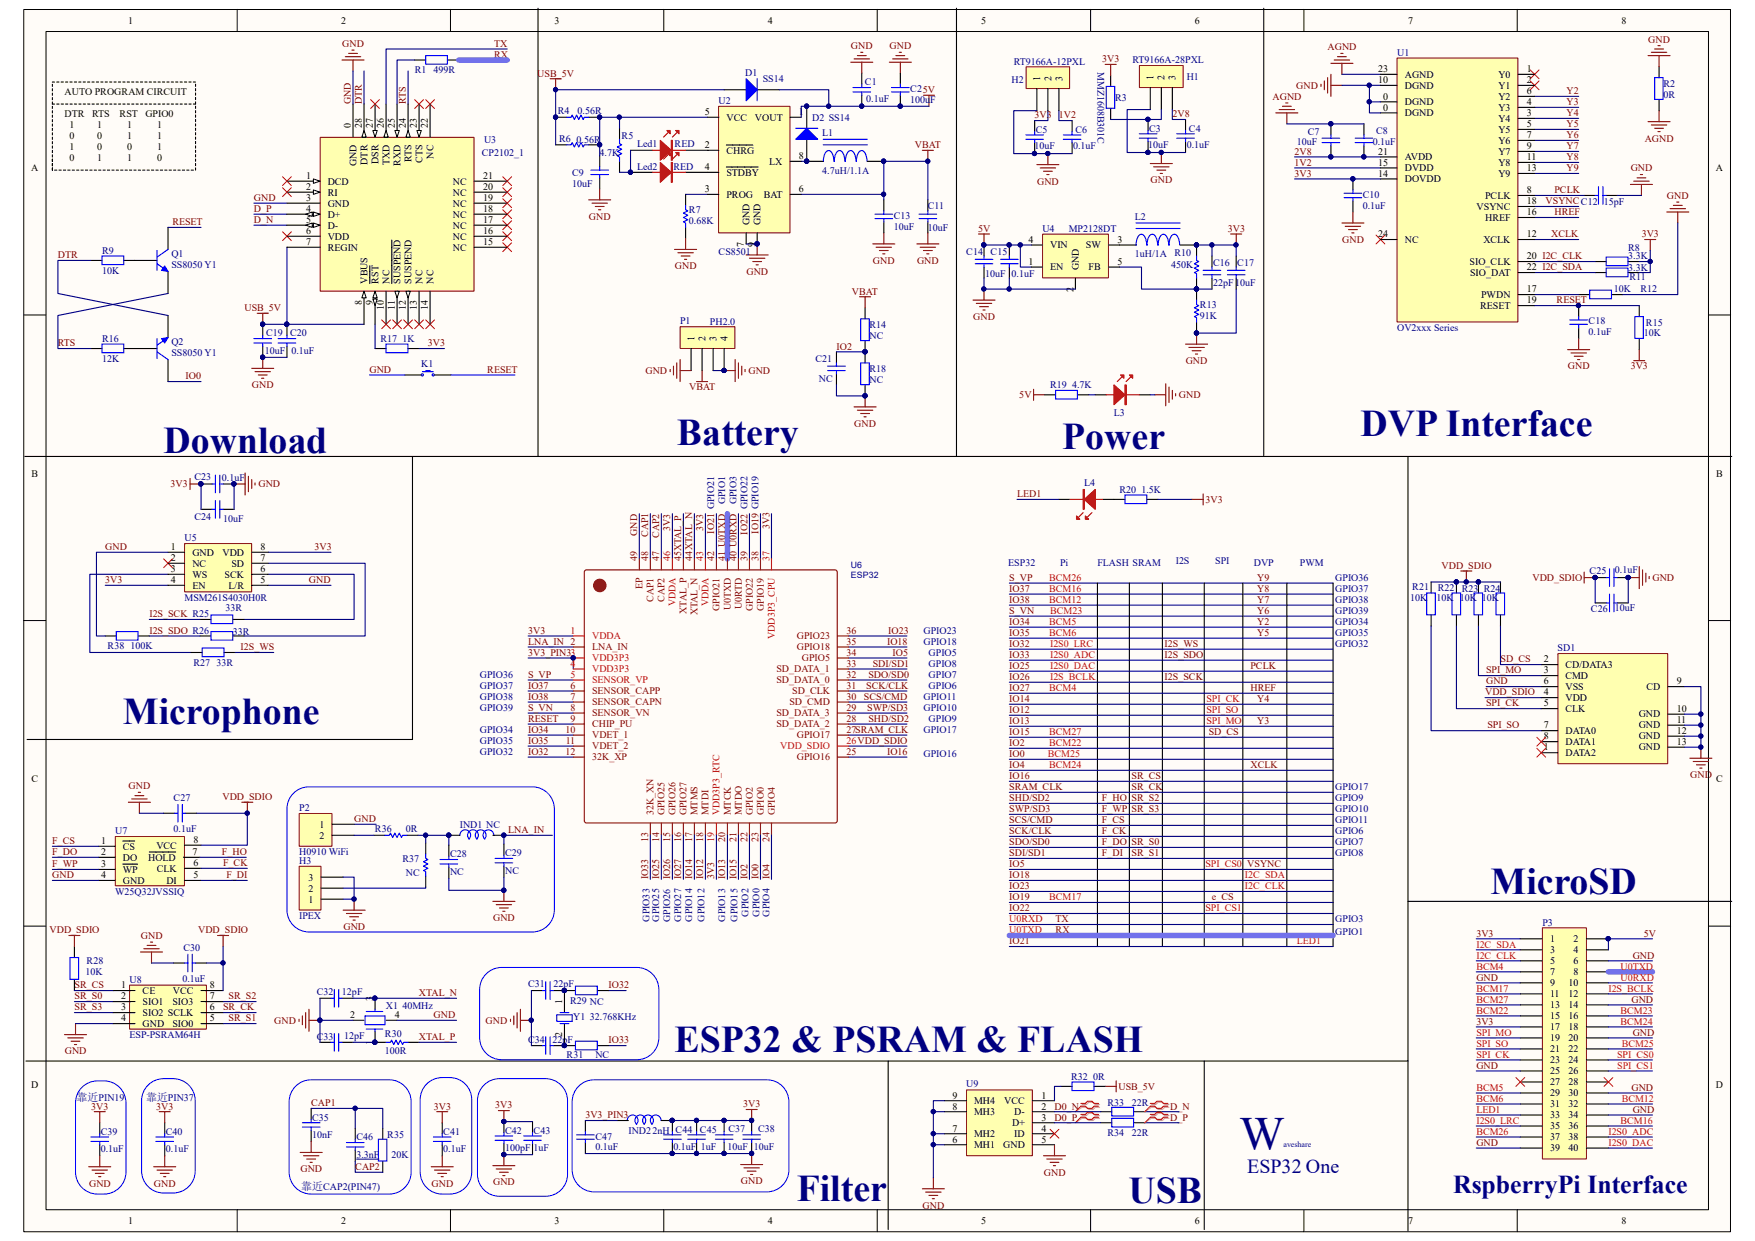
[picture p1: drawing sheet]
<svg xmlns="http://www.w3.org/2000/svg" width="297mm" height="210mm" viewBox="0 0 297 210" stroke-linecap="round" stroke-linejoin="round" font-family="sans-serif">
<defs><g id="words">
<text font-size="8.1" fill="#000080" x="209.8" y="194.6">W</text>
<g font-size="6.4" fill="#000080">
<text x="27.7" y="76.6">Download</text>
<text x="114.6" y="75.3">Battery</text>
<text x="179.7" y="76">Power</text>
<text x="230.3" y="73.8">DVP Interface</text>
<text x="20.8" y="122.5">Microphone</text>
<text x="252.3" y="151.3">MicroSD</text>
<text x="114.2" y="178">ESP32 &amp; PSRAM &amp; FLASH</text>
<text x="134.8" y="203.3">Filter</text>
<text x="191" y="203.5">USB</text>
</g>
<text font-size="4.4" fill="#000080" x="245.9" y="201.9">RspberryPi Interface</text>
<text font-size="3.4" fill="#000080" x="211.1" y="198.6">ESP32 One</text>
<g font-size="1.9" fill="#000080">
<text x="13" y="186.3">靠近PIN19</text>
<text x="24.7" y="186.3">靠近PIN37</text>
<text x="51" y="201.4">靠近CAP2(PIN47)</text>
</g>
<g font-size="1.7">
<text x="21.7" y="4">1</text>
<text x="57.7" y="4">2</text>
<text x="93.9" y="4">3</text>
<text x="130" y="4">4</text>
<text x="166.1" y="4">5</text>
<text x="202.2" y="4">6</text>
<text x="238.3" y="4">7</text>
<text x="274.4" y="4">8</text>
<text x="10.9" y="16.1">AUTO PROGRAM CIRCUIT</text>
<text x="176.1" y="13.7" transform="rotate(-90 176.1 13.7)">1</text>
<text x="177.9" y="13.7" transform="rotate(-90 177.9 13.7)">2</text>
<text x="179.8" y="13.7" transform="rotate(-90 179.8 13.7)">3</text>
<text x="195.2" y="13.5" transform="rotate(-90 195.2 13.5)">1</text>
<text x="197.1" y="13.5" transform="rotate(-90 197.1 13.5)">2</text>
<text x="199" y="13.5" transform="rotate(-90 199 13.5)">3</text>
<text x="233.3" y="14.1">10</text>
<text x="233.3" y="12.2">23</text>
<text x="234.1" y="16.9">0</text>
<text x="237.7" y="15">DGND</text>
<text x="237.7" y="13.2">AGND</text>
<text x="237.7" y="17.8">DGND</text>
<text x="253.6" y="13.2">Y0</text>
<text x="253.6" y="15">Y1</text>
<text x="253.6" y="16.9">Y2</text>
<text x="258.4" y="12.2">1</text>
<text x="258.4" y="14.1">2</text>
<text x="258.4" y="17.8">4</text>
<text x="258.4" y="16">6</text>
<text x="10.9" y="19.9">DTR</text>
<text x="11.8" y="21.7">1</text>
<text x="11.8" y="23.6">0</text>
<text x="15.6" y="19.9">RTS</text>
<text x="16.4" y="21.7">1</text>
<text x="16.4" y="23.6">0</text>
<text x="20.2" y="19.9">RST</text>
<text x="21.5" y="21.7">1</text>
<text x="21.5" y="23.6">1</text>
<text x="24.6" y="19.9">GPIO0</text>
<text x="26.6" y="21.7">1</text>
<text x="26.6" y="23.6">1</text>
<text x="59.4" y="21.7" transform="rotate(-90 59.4 21.7)">0</text>
<text x="61.3" y="21.7" transform="rotate(-90 61.3 21.7)">28</text>
<text x="63.1" y="21.7" transform="rotate(-90 63.1 21.7)">27</text>
<text x="65" y="21.7" transform="rotate(-90 65 21.7)">26</text>
<text x="66.8" y="21.7" transform="rotate(-90 66.8 21.7)">25</text>
<text x="68.7" y="21.7" transform="rotate(-90 68.7 21.7)">24</text>
<text x="70.6" y="21.7" transform="rotate(-90 70.6 21.7)">23</text>
<text x="72.4" y="21.7" transform="rotate(-90 72.4 21.7)">22</text>
<text x="119.3" y="19.5">5</text>
<text x="122.9" y="20.4">VCC</text>
<text x="127.8" y="20.4">VOUT</text>
<text x="135.2" y="19.5">1</text>
<text x="234.1" y="18.8">0</text>
<text x="237.7" y="19.7">DGND</text>
<text x="253.6" y="20.6">Y4</text>
<text x="253.6" y="18.8">Y3</text>
<text x="253.6" y="22.5">Y5</text>
<text x="258.4" y="19.7">3</text>
<text x="258.4" y="21.5">5</text>
<text x="258.4" y="23.4">7</text>
<text x="5.3" y="29">A</text>
<text x="11.8" y="25.4">1</text>
<text x="11.8" y="27.3">0</text>
<text x="16.4" y="25.4">0</text>
<text x="16.4" y="27.3">1</text>
<text x="21.5" y="25.4">0</text>
<text x="21.5" y="27.3">1</text>
<text x="26.6" y="25.4">1</text>
<text x="26.6" y="27.3">0</text>
<text x="60.3" y="28.2" transform="rotate(-90 60.3 28.2)">GND</text>
<text x="62.2" y="27.9" transform="rotate(-90 62.2 27.9)">DTR</text>
<text x="64.1" y="27.8" transform="rotate(-90 64.1 27.8)">DSR</text>
<text x="65.9" y="28" transform="rotate(-90 65.9 28)">TXD</text>
<text x="67.8" y="28.1" transform="rotate(-90 67.8 28.1)">RXD</text>
<text x="69.6" y="27.5" transform="rotate(-90 69.6 27.5)">RTS</text>
<text x="71.5" y="27.6" transform="rotate(-90 71.5 27.6)">CTS</text>
<text x="73.4" y="26.8" transform="rotate(-90 73.4 26.8)">NC</text>
<text x="119.3" y="25.1">2</text>
<text x="119.3" y="28.8">4</text>
<text x="122.9" y="26">CHRG</text>
<text x="122.9" y="29.7">STDBY</text>
<text x="130.2" y="27.9">LX</text>
<text x="135.2" y="26.9">8</text>
<text x="233.3" y="29.9">14</text>
<text x="233.3" y="28.1">15</text>
<text x="233.3" y="26.2">21</text>
<text x="237.7" y="29">DVDD</text>
<text x="237.7" y="27.1">AVDD</text>
<text x="253.6" y="24.3">Y6</text>
<text x="253.6" y="26.2">Y7</text>
<text x="253.6" y="28.1">Y8</text>
<text x="253.6" y="29.9">Y9</text>
<text x="258.4" y="25.3">9</text>
<text x="258.4" y="27.1">11</text>
<text x="258.4" y="29">13</text>
<text x="290.4" y="29">A</text>
<text x="51.8" y="30.3">1</text>
<text x="51.8" y="32.2">2</text>
<text x="51.8" y="34">3</text>
<text x="51.8" y="35.9">4</text>
<text x="55.5" y="31.2">DCD</text>
<text x="55.5" y="33.1">RI</text>
<text x="55.5" y="35">GND</text>
<text x="76.6" y="35">NC</text>
<text x="76.6" y="33.1">NC</text>
<text x="76.6" y="31.2">NC</text>
<text x="81.7" y="35.9">18</text>
<text x="81.7" y="34">19</text>
<text x="81.7" y="32.2">20</text>
<text x="81.7" y="30.3">21</text>
<text x="119.3" y="32.5">3</text>
<text x="122.9" y="33.4">PROG</text>
<text x="129.2" y="33.4">BAT</text>
<text x="135.2" y="32.5">6</text>
<text x="237.7" y="30.9">DOVDD</text>
<text x="249.9" y="35.5">VSYNC</text>
<text x="251.3" y="33.7">PCLK</text>
<text x="258.4" y="32.7">8</text>
<text x="258.4" y="34.6">18</text>
<text x="51.8" y="37.8">5</text>
<text x="51.8" y="39.6">6</text>
<text x="51.8" y="41.5">7</text>
<text x="55.5" y="36.8">D+</text>
<text x="55.5" y="38.7">D-</text>
<text x="55.5" y="40.6">VDD</text>
<text x="76.6" y="40.6">NC</text>
<text x="76.6" y="38.7">NC</text>
<text x="76.6" y="36.8">NC</text>
<text x="81.7" y="41.5">15</text>
<text x="81.7" y="39.6">16</text>
<text x="81.7" y="37.8">17</text>
<text x="125.9" y="41.7" transform="rotate(-90 125.9 41.7)">7</text>
<text x="126.8" y="38.1" transform="rotate(-90 126.8 38.1)">GND</text>
<text x="127.8" y="41.7" transform="rotate(-90 127.8 41.7)">9</text>
<text x="128.7" y="38.1" transform="rotate(-90 128.7 38.1)">GND</text>
<text x="174.1" y="41.1">4</text>
<text x="189.1" y="41.1">3</text>
<text x="233.3" y="40.2">24</text>
<text x="237.7" y="41.1">NC</text>
<text x="251" y="41.1">XCLK</text>
<text x="251.3" y="37.4">HREF</text>
<text x="258.4" y="40.2">12</text>
<text x="258.4" y="36.4">16</text>
<text x="55.5" y="42.4">REGIN</text>
<text x="76.6" y="42.4">NC</text>
<text x="174.1" y="44.8">1</text>
<text x="177.7" y="45.8">EN</text>
<text x="177.7" y="42">VIN</text>
<text x="182.6" y="45.8" transform="rotate(-90 182.6 45.8)">GND</text>
<text x="183.8" y="42">SW</text>
<text x="184.2" y="45.8">FB</text>
<text x="189.1" y="44.8">5</text>
<text x="248.7" y="44.8">SIO_CLK</text>
<text x="248.8" y="46.7">SIO_DAT</text>
<text x="258.4" y="43.9">20 I2C_CLK</text>
<text x="258.4" y="45.8">22 I2C_SDA</text>
<text x="61.3" y="51.6" transform="rotate(-90 61.3 51.6)">8</text>
<text x="62.2" y="48" transform="rotate(-90 62.2 48)">VBUS</text>
<text x="63.1" y="51.6" transform="rotate(-90 63.1 51.6)">9</text>
<text x="64.1" y="48" transform="rotate(-90 64.1 48)">RST</text>
<text x="65" y="52.4" transform="rotate(-90 65 52.4)">10</text>
<text x="65.9" y="48" transform="rotate(-90 65.9 48)">NC</text>
<text x="66.8" y="52.4" transform="rotate(-90 66.8 52.4)">11</text>
<text x="67.8" y="48" transform="rotate(-90 67.8 48)">SUSPEND</text>
<text x="68.7" y="52.4" transform="rotate(-90 68.7 52.4)">12</text>
<text x="69.6" y="48" transform="rotate(-90 69.6 48)">SUSPEND</text>
<text x="70.6" y="52.4" transform="rotate(-90 70.6 52.4)">13</text>
<text x="71.5" y="48" transform="rotate(-90 71.5 48)">NC</text>
<text x="72.4" y="52.4" transform="rotate(-90 72.4 52.4)">14</text>
<text x="73.4" y="48" transform="rotate(-90 73.4 48)">NC</text>
<text x="181.6" y="49.4" transform="rotate(-90 181.6 49.4)">2</text>
<text x="250.5" y="52.3">RESET</text>
<text x="250.7" y="50.4">PWDN</text>
<text x="258.4" y="49.5">17</text>
<text x="258.4" y="51.4">19</text>
<text x="117.5" y="57.7" transform="rotate(-90 117.5 57.7)">1</text>
<text x="119.4" y="57.7" transform="rotate(-90 119.4 57.7)">2</text>
<text x="121.2" y="57.7" transform="rotate(-90 121.2 57.7)">3</text>
<text x="123.1" y="57.7" transform="rotate(-90 123.1 57.7)">4</text>
<text x="5.3" y="80.6">B</text>
<text x="290.4" y="80.6">B</text>
<text x="28.9" y="93.1">1</text>
<text x="28.9" y="95">2</text>
<text x="32.6" y="94">GND</text>
<text x="32.6" y="95.9">NC</text>
<text x="37.6" y="94">VDD</text>
<text x="39.2" y="95.9">SD</text>
<text x="44.1" y="95">7</text>
<text x="44.1" y="93.1">8</text>
<text x="28.9" y="96.8">3</text>
<text x="28.9" y="98.7">4</text>
<text x="32.6" y="97.7">WS</text>
<text x="32.6" y="99.6">EN</text>
<text x="38" y="97.7">SCK</text>
<text x="38.7" y="99.6">L/R</text>
<text x="44.1" y="98.7">5</text>
<text x="44.1" y="96.8">6</text>
<text x="261.3" y="112.1">2</text>
<text x="261.3" y="114">3</text>
<text x="264.9" y="113">CD/DATA3</text>
<text x="261.3" y="115.8">6</text>
<text x="261.3" y="117.7">4</text>
<text x="261.3" y="119.5">5</text>
<text x="264.9" y="114.9">CMD</text>
<text x="264.9" y="116.8">VSS</text>
<text x="264.9" y="118.6">VDD</text>
<text x="278.6" y="116.8">CD</text>
<text x="283.8" y="115.8">9</text>
<text x="261.3" y="123.3">7</text>
<text x="261.3" y="125.1">8</text>
<text x="264.9" y="120.5">CLK</text>
<text x="264.9" y="124.2">DATA0</text>
<text x="277.3" y="121.4">GND</text>
<text x="277.3" y="123.3">GND</text>
<text x="277.3" y="125.1">GND</text>
<text x="283.8" y="120.5">10</text>
<text x="283.8" y="122.3">11</text>
<text x="283.8" y="124.2">12</text>
<text x="261.3" y="127">1</text>
<text x="264.9" y="126.1">DATA1</text>
<text x="264.9" y="127.9">DATA2</text>
<text x="277.3" y="127">GND</text>
<text x="283.8" y="126.1">13</text>
<text x="5.3" y="132.4">C</text>
<text x="290.4" y="132.4">C</text>
<text x="17.1" y="142.9">1</text>
<text x="20.8" y="143.8">CS</text>
<text x="26.5" y="143.6">VCC</text>
<text x="32.7" y="142.7">8</text>
<text x="54.1" y="140.1">1</text>
<text x="54.1" y="141.9">2</text>
<text x="17.1" y="148.6">4</text>
<text x="17.1" y="146.8">3</text>
<text x="17.1" y="144.7">2</text>
<text x="20.8" y="149.6">GND</text>
<text x="20.8" y="147.7">WP</text>
<text x="20.8" y="145.7">DO</text>
<text x="25.1" y="145.7">HOLD</text>
<text x="26.5" y="147.5">CLK</text>
<text x="28.2" y="149.6">DI</text>
<text x="32.6" y="144.7">7</text>
<text x="32.7" y="148.6">5</text>
<text x="32.7" y="146.6">6</text>
<text x="52.2" y="149">3</text>
<text x="52.2" y="152.7">1</text>
<text x="52.2" y="150.9">2</text>
<text x="262.3" y="159.4">1</text>
<text x="262.3" y="161.3">3</text>
<text x="266.3" y="159.4">2</text>
<text x="266.3" y="161.3">4</text>
<text x="20.5" y="167.3">1</text>
<text x="35.5" y="167.3">8</text>
<text x="262.3" y="163.2">5</text>
<text x="262.3" y="165">7</text>
<text x="262.3" y="166.9">9</text>
<text x="265.5" y="166.9">10</text>
<text x="266.3" y="163.2">6</text>
<text x="266.3" y="165">8</text>
<text x="20.5" y="169.1">2</text>
<text x="20.5" y="171">3</text>
<text x="20.5" y="172.8">4</text>
<text x="24.1" y="168.2">CE</text>
<text x="24.1" y="170.1">SIO1</text>
<text x="24.1" y="171.9">SIO2 SCLK</text>
<text x="24.1" y="173.8">GND</text>
<text x="29.2" y="173.8">SIO0</text>
<text x="29.2" y="170.1">SIO3</text>
<text x="29.3" y="168.2">VCC</text>
<text x="35.5" y="172.8">5</text>
<text x="35.5" y="171">6</text>
<text x="35.5" y="169.1">7</text>
<text x="59.3" y="172.3">2</text>
<text x="63.1" y="169.3" transform="rotate(-90 63.1 169.3)">3</text>
<text x="66.8" y="172.3">4</text>
<text x="95.2" y="169.9" transform="rotate(-90 95.2 169.9)">1</text>
<text x="262.3" y="168.8">11</text>
<text x="262.3" y="170.6">13</text>
<text x="262.3" y="172.5">15</text>
<text x="265.5" y="168.8">12</text>
<text x="265.5" y="170.6">14</text>
<text x="265.5" y="172.5">16</text>
<text x="63.1" y="176.9" transform="rotate(-90 63.1 176.9)">1</text>
<text x="95.2" y="175.6" transform="rotate(-90 95.2 175.6)">2</text>
<text x="262.3" y="174.4">17</text>
<text x="262.3" y="176.2">19</text>
<text x="262.3" y="178.1">21</text>
<text x="262.3" y="180">23</text>
<text x="265.5" y="174.4">18</text>
<text x="265.5" y="176.2">20</text>
<text x="265.5" y="178.1">22</text>
<text x="265.5" y="180">24</text>
<text x="5.3" y="184.1">D</text>
<text x="161.2" y="185.9">9</text>
<text x="176.2" y="185.9">1</text>
<text x="262.3" y="181.8">25</text>
<text x="262.3" y="183.7">27</text>
<text x="262.3" y="185.5">29</text>
<text x="265.5" y="181.8">26</text>
<text x="265.5" y="183.7">28</text>
<text x="265.5" y="185.5">30</text>
<text x="290.4" y="184.1">D</text>
<text x="161.2" y="191.5">7</text>
<text x="161.2" y="187.8">8</text>
<text x="164.8" y="188.7">MH3</text>
<text x="164.8" y="186.9">MH4</text>
<text x="170" y="186.9">VCC</text>
<text x="171.3" y="190.6">D+</text>
<text x="171.7" y="188.7">D-</text>
<text x="176.2" y="187.8">2</text>
<text x="176.2" y="189.7">3</text>
<text x="176.2" y="191.5">4</text>
<text x="262.3" y="187.4">31</text>
<text x="262.3" y="189.3">33</text>
<text x="262.3" y="191.1">35</text>
<text x="265.5" y="187.4">32</text>
<text x="265.5" y="189.3">34</text>
<text x="265.5" y="191.1">36</text>
<text x="161.2" y="193.4">6</text>
<text x="164.8" y="194.3">MH1</text>
<text x="164.8" y="192.4">MH2</text>
<text x="169.8" y="194.3">GND</text>
<text x="171.7" y="192.4">ID</text>
<text x="176.2" y="193.4">5</text>
<text x="262.3" y="193">37</text>
<text x="262.3" y="194.9">39</text>
<text x="265.5" y="193">38</text>
<text x="265.5" y="194.9">40</text>
<text x="21.7" y="207.1">1</text>
<text x="57.7" y="207.1">2</text>
<text x="93.9" y="207.1">3</text>
<text x="130" y="207.1">4</text>
<text x="166.1" y="207.1">5</text>
<text x="202.2" y="207.1">6</text>
<text x="238.3" y="207.1">7</text>
<text x="274.4" y="207.1">8</text>
</g>
<g font-size="1.7" fill="#800000">
<text x="57.9" y="7.9">GND</text>
<text x="83.6" y="7.9">TX</text>
<text x="83.6" y="9.8">RX</text>
<text x="144" y="8.3">GND</text>
<text x="150.5" y="8.3">GND</text>
<text x="186.5" y="10.5">3V3</text>
<text x="224.7" y="8.5">AGND</text>
<text x="278.9" y="7.2">GND</text>
<text x="59.4" y="17.6" transform="rotate(-90 59.4 17.6)">GND</text>
<text x="61.3" y="17.6" transform="rotate(-90 61.3 17.6)">DTR</text>
<text x="68.7" y="17.6" transform="rotate(-90 68.7 17.6)">RTS</text>
<text x="90.9" y="13">USB_5V</text>
<text x="215.3" y="16.9">AGND</text>
<text x="219.4" y="15">GND</text>
<text x="265.1" y="16">Y2</text>
<text x="265.1" y="17.8">Y3</text>
<text x="175.1" y="20">3V3</text>
<text x="179.2" y="20">1V2</text>
<text x="198.4" y="19.9">2V8</text>
<text x="265.1" y="23.4">Y6</text>
<text x="265.1" y="19.7">Y4</text>
<text x="265.1" y="21.5">Y5</text>
<text x="278.3" y="24">AGND</text>
<text x="154.8" y="25.1">VBAT</text>
<text x="219.1" y="29.9">3V3</text>
<text x="219.1" y="28.1">1V2</text>
<text x="219.1" y="26.2">2V8</text>
<text x="265.1" y="25.3">Y7</text>
<text x="265.1" y="27.1">Y8</text>
<text x="265.1" y="29">Y9</text>
<text x="276" y="29">GND</text>
<text x="43" y="35.9">D_P</text>
<text x="43" y="34">GND</text>
<text x="175.5" y="31.2">GND</text>
<text x="194.7" y="31">GND</text>
<text x="261.6" y="34.6">VSYNCC12 15pF</text>
<text x="263.1" y="32.7">PCLK</text>
<text x="282.1" y="33.7">GND</text>
<text x="29.2" y="38.1">RESET</text>
<text x="43" y="37.8">D_N</text>
<text x="99.7" y="37.2">GND</text>
<text x="165.5" y="39.2">5V</text>
<text x="207.8" y="39.2">3V3</text>
<text x="227.2" y="41.1">GND</text>
<text x="262.5" y="40.2">XCLK</text>
<text x="263.1" y="36.4">HREF</text>
<text x="277.8" y="40.2">3V3</text>
<text x="9.8" y="43.7">DTR</text>
<text x="114.2" y="45.6">GND</text>
<text x="126.3" y="46.5">GND</text>
<text x="147.7" y="44.7">GND</text>
<text x="155.2" y="44.7">GND</text>
<text x="41.4" y="52.7">USB_5V</text>
<text x="144.2" y="49.9">VBAT</text>
<text x="263.4" y="51.4">RESET</text>
<text x="9.8" y="58.6">RTS</text>
<text x="72.4" y="58.6">3V3</text>
<text x="141.6" y="59.2">IO2</text>
<text x="164.7" y="54.1">GND</text>
<text x="31.4" y="64.2">IO0</text>
<text x="42.6" y="65.7">GND</text>
<text x="62.5" y="63.1">GND</text>
<text x="82.5" y="63.1">RESET</text>
<text x="109.2" y="63.3">GND</text>
<text x="126.7" y="63.3">GND</text>
<text x="200.7" y="61.6">GND</text>
<text x="265.3" y="62.5">GND</text>
<text x="276" y="62.5">3V3</text>
<text x="116.6" y="66.1">VBAT</text>
<text x="172.5" y="67.4">5V</text>
<text x="199.5" y="67.4">GND</text>
<text x="144.6" y="72.2">GND</text>
<text x="28.9" y="82.5">3V3</text>
<text x="43.7" y="82.5">GND</text>
<text x="113.4" y="89.9" transform="rotate(-90 113.4 89.9)">3V3</text>
<text x="119" y="89.9" transform="rotate(-90 119 89.9)">3V3</text>
<text x="130.2" y="89.5" transform="rotate(-90 130.2 89.5)">3V3</text>
<text x="172.1" y="84.2">LED1</text>
<text x="204" y="85.1">3V3</text>
<text x="17.8" y="93.1">GND</text>
<text x="53.2" y="93.1">3V3</text>
<text x="107.8" y="90.7" transform="rotate(-90 107.8 90.7)">GND</text>
<text x="109.7" y="90.8" transform="rotate(-90 109.7 90.8)">CAP1</text>
<text x="111.5" y="91.1" transform="rotate(-90 111.5 91.1)">CAP2</text>
<text x="120.9" y="90.3" transform="rotate(-90 120.9 90.3)">IO21 GPIO21</text>
<text x="126.5" y="90.5" transform="rotate(-90 126.5 90.5)">IO22 GPIO22</text>
<text x="128.4" y="90.3" transform="rotate(-90 128.4 90.3)">IO19 GPIO19</text>
<text x="17.8" y="98.7">3V3</text>
<text x="52.3" y="98.7">GND</text>
<text x="170.8" y="100.2">IO37</text>
<text x="170.8" y="98.3">S_VP</text>
<text x="212.8" y="100.2">Y8</text>
<text x="212.8" y="98.3">Y9</text>
<text x="244" y="96.3">VDD_SDIO</text>
<text x="259.3" y="98.3">VDD_SDIO</text>
<text x="279.7" y="98.3">GND</text>
<text x="25.3" y="104.5">I2S_SCK R25</text>
<text x="25.3" y="107.3">I2S_SDO R26</text>
<text x="89.4" y="107.3">3V3</text>
<text x="150.3" y="107.3">IO23</text>
<text x="170.8" y="107.7">IO35</text>
<text x="170.8" y="102">IO38</text>
<text x="170.8" y="105.8">IO34</text>
<text x="170.8" y="103.9">S_VN</text>
<text x="212.8" y="105.8">Y2</text>
<text x="212.8" y="107.7">Y5</text>
<text x="212.8" y="103.9">Y6</text>
<text x="212.8" y="102">Y7</text>
<text x="40.7" y="110.1">I2S_WS</text>
<text x="89.4" y="109.1">LNA_IN 2</text>
<text x="89.4" y="111">3V3_PIN33</text>
<text x="147.7" y="112.9">SDI/SD1</text>
<text x="150.1" y="109.1">IO18</text>
<text x="151" y="111">IO5</text>
<text x="170.8" y="109.5">IO32</text>
<text x="170.8" y="113.2">IO25</text>
<text x="170.8" y="111.4">IO33</text>
<text x="197.1" y="109.5">I2S_WS</text>
<text x="197.1" y="111.4">I2S_SDO</text>
<text x="211.6" y="113.2">PCLK</text>
<text x="251.5" y="114">SPI_MO</text>
<text x="254" y="112.1">SD_CS</text>
<text x="89.4" y="118.4">IO38</text>
<text x="89.4" y="116.6">IO37</text>
<text x="89.4" y="114.7">S_VP</text>
<text x="146.2" y="118.4">SCS/CMD</text>
<text x="146.6" y="116.6">SCK/CLK</text>
<text x="147" y="114.7">SDO/SD0</text>
<text x="170.8" y="117">IO27</text>
<text x="170.8" y="118.8">IO14</text>
<text x="170.8" y="115.1">IO26</text>
<text x="197.1" y="115.1">I2S_SCK</text>
<text x="211.6" y="117">HREF</text>
<text x="212.8" y="118.8">Y4</text>
<text x="251.3" y="117.7">VDD_SDIO</text>
<text x="251.5" y="115.8">GND</text>
<text x="251.5" y="119.5">SPI_CK</text>
<text x="89.4" y="122.2">RESET</text>
<text x="89.4" y="125.9">IO35</text>
<text x="89.4" y="124">IO34</text>
<text x="89.4" y="120.3">S_VN</text>
<text x="146.8" y="120.3">SWP/SD3</text>
<text x="147" y="122.2">SHD/SD2</text>
<text x="170.8" y="122.6">IO13</text>
<text x="170.8" y="124.4">IO15</text>
<text x="170.8" y="120.7">IO12</text>
<text x="204.6" y="124.4">SD_CS</text>
<text x="212.8" y="122.6">Y3</text>
<text x="251.7" y="123.3">SPI_SO</text>
<text x="89.4" y="127.8">IO32</text>
<text x="150.1" y="127.8">IO16</text>
<text x="170.8" y="130">IO4</text>
<text x="170.8" y="126.3">IO2</text>
<text x="170.8" y="128.1">IO0</text>
<text x="170.8" y="131.9">IO16</text>
<text x="191.5" y="131.9">SR_CS</text>
<text x="211.6" y="130">XCLK</text>
<text x="286" y="131.7">GND</text>
<text x="21.8" y="133.5">GND</text>
<text x="37.6" y="135.4">VDD_SDIO</text>
<text x="170.8" y="137.5">SWP/SD3</text>
<text x="170.8" y="133.7">SRAM_CLK</text>
<text x="170.8" y="135.6">SHD/SD2</text>
<text x="186.5" y="137.5">F_WP</text>
<text x="186.5" y="135.6">F_HO</text>
<text x="191.5" y="133.7">SR_CK</text>
<text x="191.5" y="135.6">SR_S2</text>
<text x="191.5" y="137.5">SR_S3</text>
<text x="8.8" y="142.9">F_CS</text>
<text x="59.9" y="139.1">GND</text>
<text x="86" y="141">LNA_IN</text>
<text x="170.8" y="143">SDO/SD0</text>
<text x="170.8" y="141.2">SCK/CLK</text>
<text x="170.8" y="139.3">SCS/CMD</text>
<text x="186.5" y="139.3">F_CS</text>
<text x="186.5" y="141.2">F_CK</text>
<text x="186.5" y="143">F_DO</text>
<text x="191.5" y="143">SR_S0</text>
<text x="8.8" y="144.7">F_DO</text>
<text x="8.8" y="146.8">F_WP</text>
<text x="8.8" y="148.6">GND</text>
<text x="37.5" y="144.7">F_HO</text>
<text x="37.8" y="146.6">F_CK</text>
<text x="38.3" y="148.6">F_DI</text>
<text x="109.7" y="148.8" transform="rotate(-90 109.7 148.8)">IO33</text>
<text x="111.5" y="148.8" transform="rotate(-90 111.5 148.8)">IO25</text>
<text x="113.4" y="148.8" transform="rotate(-90 113.4 148.8)">IO26</text>
<text x="115.3" y="148.8" transform="rotate(-90 115.3 148.8)">IO27</text>
<text x="117.1" y="148.8" transform="rotate(-90 117.1 148.8)">IO14</text>
<text x="119" y="148.8" transform="rotate(-90 119 148.8)">IO12</text>
<text x="120.9" y="148.8" transform="rotate(-90 120.9 148.8)">3V3</text>
<text x="122.7" y="148.8" transform="rotate(-90 122.7 148.8)">IO13</text>
<text x="124.6" y="148.8" transform="rotate(-90 124.6 148.8)">IO15</text>
<text x="126.5" y="148.8" transform="rotate(-90 126.5 148.8)">IO2</text>
<text x="128.4" y="148.8" transform="rotate(-90 128.4 148.8)">IO0</text>
<text x="130.2" y="148.8" transform="rotate(-90 130.2 148.8)">IO4</text>
<text x="170.8" y="148.6">IO18</text>
<text x="170.8" y="146.8">IO5</text>
<text x="170.8" y="144.9">SDI/SD1</text>
<text x="186.5" y="144.9">F_DI</text>
<text x="191.5" y="144.9">SR_S1</text>
<text x="211.1" y="146.8">VSYNC</text>
<text x="83.4" y="155.9">GND</text>
<text x="170.8" y="150.5">IO23</text>
<text x="170.8" y="152.4">IO19</text>
<text x="170.8" y="154.2">IO22</text>
<text x="205.1" y="152.4">e_CS</text>
<text x="8.4" y="157.9">VDD_SDIO</text>
<text x="23.8" y="158.9">GND</text>
<text x="33.5" y="157.9">VDD_SDIO</text>
<text x="58.1" y="157.4">GND</text>
<text x="170.8" y="159.8">IO21</text>
<text x="178.6" y="156.1">TX</text>
<text x="178.6" y="157.9">RX</text>
<text x="249.9" y="158.5">3V3</text>
<text x="278.2" y="158.5">5V</text>
<text x="12.6" y="167.3">SR_CS</text>
<text x="103" y="167.3">IO32</text>
<text x="249.9" y="165.9">GND</text>
<text x="276.3" y="162.2">GND</text>
<text x="12.6" y="169.1">SR_S0</text>
<text x="12.6" y="171">SR_S3</text>
<text x="37.8" y="171">SR_CK</text>
<text x="38.7" y="172.8">SR_S1</text>
<text x="38.7" y="169.1">SR_S2</text>
<text x="46.4" y="173.2">GND</text>
<text x="70.9" y="168.6">XTAL_N</text>
<text x="73.4" y="172.3">GND</text>
<text x="82.2" y="173.2">GND</text>
<text x="249.9" y="173.4">3V3</text>
<text x="276.1" y="169.7">GND</text>
<text x="11" y="178.4">GND</text>
<text x="70.9" y="176">XTAL_P</text>
<text x="103" y="176.6">IO33</text>
<text x="276.3" y="175.3">GND</text>
<text x="189.3" y="184.4">USB_5V</text>
<text x="249.9" y="180.9">GND</text>
<text x="276.1" y="184.6">GND</text>
<text x="15.5" y="187.8">3V3</text>
<text x="26.4" y="187.8">3V3</text>
<text x="52.7" y="187.2">CAP1</text>
<text x="73.4" y="187.8">3V3</text>
<text x="83.8" y="187.6">3V3</text>
<text x="99.1" y="189.3">3V3_PIN3</text>
<text x="125.8" y="187.4">3V3</text>
<text x="178.5" y="187.8">D0_N</text>
<text x="178.5" y="189.7">D0_P</text>
<text x="198" y="187.8">D_N</text>
<text x="198" y="189.7">D_P</text>
<text x="276.3" y="188.3">GND</text>
<text x="249.9" y="193.9">GND</text>
<text x="15.1" y="200.8">GND</text>
<text x="26" y="200.8">GND</text>
<text x="50.8" y="198.4">GND</text>
<text x="60.1" y="198">CAP2</text>
<text x="73" y="200.8">GND</text>
<text x="83.4" y="200.6">GND</text>
<text x="125.4" y="200.4">GND</text>
<text x="176.7" y="199">GND</text>
<text x="156.1" y="204.6">GND</text>
</g>
<g font-size="1.7" fill="#000080">
<text x="171.6" y="10.9">RT9166A-12PXL</text>
<text x="191.7" y="10.7">RT9166A-28PXL</text>
<text x="236.4" y="9.4">U1</text>
<text x="70.2" y="12.4">R1</text>
<text x="73.4" y="12.4">499R</text>
<text x="121.6" y="17.6">U2</text>
<text x="126.1" y="12.8">D1</text>
<text x="129.1" y="13.9">SS14</text>
<text x="146.4" y="14.4">C1</text>
<text x="146.6" y="17.2">0.1uF</text>
<text x="154.1" y="15.6">C25V</text>
<text x="154.1" y="17.4">100uF</text>
<text x="171.2" y="14.1">H2</text>
<text x="185.7" y="12.2" transform="rotate(90 185.7 12.2)">MMZ1608B301C</text>
<text x="188.7" y="17.1">R3</text>
<text x="200.8" y="13.5">H1</text>
<text x="281.5" y="14.6">R2</text>
<text x="281.5" y="16.5">0R</text>
<text x="94.4" y="19.3">R4</text>
<text x="94.6" y="24">R6</text>
<text x="97.8" y="19.3">0.56R</text>
<text x="105.2" y="23.6">R5</text>
<text x="137.5" y="20.4">D2 SS14</text>
<text x="139.1" y="23">L1</text>
<text x="175.3" y="22.5">C5</text>
<text x="182" y="22.5">C6</text>
<text x="194.5" y="22.3">C3</text>
<text x="201.2" y="22.3">C4</text>
<text x="221.3" y="22.8">C7</text>
<text x="232.9" y="22.6">C8</text>
<text x="81.5" y="26.4">CP2102_1</text>
<text x="81.9" y="24.1">U3</text>
<text x="96.8" y="29.7">C9</text>
<text x="97.6" y="24.1">0.56R</text>
<text x="101.5" y="26.4">4.7K</text>
<text x="107.8" y="24.9">Led1</text>
<text x="107.8" y="28.8">Led2</text>
<text x="114" y="28.8">RED</text>
<text x="114.2" y="24.9">RED</text>
<text x="139.1" y="29.4">4.7uH/1.1A</text>
<text x="175.1" y="25.3">10uF</text>
<text x="181.6" y="25.3">0.1uF</text>
<text x="194.3" y="25.1">10uF</text>
<text x="200.8" y="25.1">0.1uF</text>
<text x="219.5" y="24.5">10uF</text>
<text x="232.3" y="24.5">0.1uF</text>
<text x="96.8" y="31.6">10uF</text>
<text x="157" y="35.3">C11</text>
<text x="230.6" y="33.4">C10</text>
<text x="230.6" y="35.3">0.1uF</text>
<text x="116.6" y="36.1">R7</text>
<text x="116.6" y="37.9">0.68K</text>
<text x="151.3" y="37">C13</text>
<text x="151.3" y="38.9">10uF</text>
<text x="157" y="39">10uF</text>
<text x="176.4" y="39.2">U4</text>
<text x="180.9" y="39.2">MP2128DT</text>
<text x="192.1" y="37.2">L2</text>
<text x="17.3" y="43">R9</text>
<text x="17.3" y="46.3">10K</text>
<text x="29" y="43.5">Q1</text>
<text x="29" y="45.4">SS8050 Y1</text>
<text x="121.6" y="43.1">CS8501</text>
<text x="163.5" y="43.1">C14</text>
<text x="166.7" y="46.9">10uF 0.1uF</text>
<text x="167.6" y="43.1">C15</text>
<text x="192.1" y="43.5">1uH/1A</text>
<text x="198.2" y="45.4">450K</text>
<text x="198.8" y="43.3">R10</text>
<text x="205.3" y="45">C16</text>
<text x="209.4" y="45">C17</text>
<text x="275.5" y="42.4">R8</text>
<text x="275.5" y="43.9">3.3K</text>
<text x="275.5" y="45.9">3.3K</text>
<text x="275.8" y="47.5">R11</text>
<text x="203.1" y="52.1">R13</text>
<text x="203.1" y="54">91K</text>
<text x="205.3" y="48.4">22pF10uF</text>
<text x="273.1" y="49.5">10K</text>
<text x="277.6" y="49.5">R12</text>
<text x="17.3" y="57.9">R16</text>
<text x="29" y="58.4">Q2</text>
<text x="44.8" y="59.9">10uF 0.1uF</text>
<text x="45" y="56.9">C19</text>
<text x="49.1" y="56.9">C20</text>
<text x="64.4" y="57.9">R17 1K</text>
<text x="115.1" y="54.9">P1</text>
<text x="120.1" y="55.1">PH2.0</text>
<text x="147.2" y="55.5">R14</text>
<text x="147.2" y="57.3">NC</text>
<text x="236.4" y="56">OV2xxx Series</text>
<text x="268.9" y="54.9">C18</text>
<text x="268.9" y="56.8">0.1uF</text>
<text x="278.2" y="56.9">10K</text>
<text x="278.6" y="55.2">R15</text>
<text x="17.3" y="61.2">12K</text>
<text x="29" y="60.3">SS8050 Y1</text>
<text x="71.3" y="62.1">K1</text>
<text x="138" y="61.2">C21</text>
<text x="138.6" y="64.6">NC</text>
<text x="147.2" y="62.9">R18</text>
<text x="147.2" y="64.8">NC</text>
<text x="177.7" y="65.7">R19 4.7K</text>
<text x="188.5" y="70.4">L3</text>
<text x="32.9" y="81.2">C23</text>
<text x="37.5" y="81.4">0.1uF</text>
<text x="183.5" y="82.3">L4</text>
<text x="189.4" y="83.4">R20 1.5K</text>
<text x="32.9" y="88.1">C24</text>
<text x="37.8" y="88.3">10uF</text>
<text x="122.7" y="85.3" transform="rotate(-90 122.7 85.3)">GPIO1</text>
<text x="124.6" y="85.3" transform="rotate(-90 124.6 85.3)">GPIO3</text>
<text x="31.2" y="91.6">U5</text>
<text x="170.6" y="95.7">ESP32</text>
<text x="179.4" y="95.7">Pi</text>
<text x="185.7" y="95.7">FLASH SRAM</text>
<text x="199" y="95.5">I2S</text>
<text x="205.7" y="95.5">SPI</text>
<text x="212.2" y="95.7">DVP</text>
<text x="220" y="95.7">PWM</text>
<text x="31.2" y="101.7">MSM261S4030H0R</text>
<text x="226" y="98.3">GPIO36</text>
<text x="226" y="100.2">GPIO37</text>
<text x="238.7" y="101.7">10K</text>
<text x="239" y="99.8">R21</text>
<text x="243.1" y="101.7">10K</text>
<text x="243.3" y="100">R22</text>
<text x="247.1" y="101.7">10K 10K</text>
<text x="247.4" y="100.2">R23 R24</text>
<text x="269" y="97.2">C25</text>
<text x="273.3" y="97">0.1uF</text>
<text x="38.1" y="103.3">33R</text>
<text x="39.4" y="107.4">33R</text>
<text x="156.3" y="107.3">GPIO23</text>
<text x="226" y="102">GPIO38</text>
<text x="226" y="103.9">GPIO39</text>
<text x="226" y="105.8">GPIO34</text>
<text x="226" y="107.7">GPIO35</text>
<text x="269.2" y="103.5">C26</text>
<text x="273.3" y="103.3">10uF</text>
<text x="18.2" y="109.9">R38 100K</text>
<text x="32.7" y="112.6">R27 33R</text>
<text x="156.3" y="109.1">GPIO18</text>
<text x="157.1" y="111">GPIO5</text>
<text x="157.1" y="112.9">GPIO8</text>
<text x="226" y="109.5">GPIO32</text>
<text x="263.6" y="110.2">SD1</text>
<text x="81.2" y="114.7">GPIO36</text>
<text x="81.2" y="116.6">GPIO37</text>
<text x="81.2" y="118.4">GPIO38</text>
<text x="156.3" y="118.4">GPIO11</text>
<text x="157.1" y="116.6">GPIO6</text>
<text x="157.1" y="114.7">GPIO7</text>
<text x="81.2" y="120.3">GPIO39</text>
<text x="81.2" y="124">GPIO34</text>
<text x="81.2" y="125.9">GPIO35</text>
<text x="156.3" y="120.3">GPIO10</text>
<text x="156.3" y="124">GPIO17</text>
<text x="157.1" y="122.2">GPIO9</text>
<text x="81.2" y="127.8">GPIO32</text>
<text x="156.3" y="128.1">GPIO16</text>
<text x="29.4" y="135.6">C27</text>
<text x="50.6" y="137.3">P2</text>
<text x="226" y="135.6">GPIO9</text>
<text x="226" y="137.5">GPIO10</text>
<text x="226" y="133.7">GPIO17</text>
<text x="19.5" y="141.2">U7</text>
<text x="29.4" y="140.8">0.1uF</text>
<text x="63.5" y="140.8">R36</text>
<text x="68.7" y="140.8">0R</text>
<text x="77.8" y="140.1">IND1 NC</text>
<text x="226" y="141.2">GPIO6</text>
<text x="226" y="143">GPIO7</text>
<text x="226" y="139.3">GPIO11</text>
<text x="50.6" y="144.7">H0910 WiFi</text>
<text x="50.6" y="146.2">H3</text>
<text x="68.1" y="145.8">R37</text>
<text x="68.7" y="148.3">NC</text>
<text x="76.2" y="145.1">C28</text>
<text x="76.2" y="148.1">NC</text>
<text x="85.5" y="144.9">C29</text>
<text x="85.5" y="147.9">NC</text>
<text x="226" y="144.9">GPIO8</text>
<text x="19.5" y="151.4">W25Q32JVSSIQ</text>
<text x="50.6" y="155.5">IPEX</text>
<text x="109.9" y="156" transform="rotate(-90 109.9 156)">GPIO33</text>
<text x="111.5" y="156" transform="rotate(-90 111.5 156)">GPIO25</text>
<text x="115.3" y="156" transform="rotate(-90 115.3 156)">GPIO27</text>
<text x="117.1" y="156" transform="rotate(-90 117.1 156)">GPIO14</text>
<text x="119.2" y="156" transform="rotate(-90 119.2 156)">GPIO12</text>
<text x="122.7" y="156" transform="rotate(-90 122.7 156)">GPIO13</text>
<text x="124.8" y="156" transform="rotate(-90 124.8 156)">GPIO15</text>
<text x="126.7" y="155.1" transform="rotate(-90 126.7 155.1)">GPIO2</text>
<text x="128.5" y="155.1" transform="rotate(-90 128.5 155.1)">GPIO0</text>
<text x="130.2" y="155.1" transform="rotate(-90 130.2 155.1)">GPIO4</text>
<text x="31" y="161">C30</text>
<text x="113.4" y="156.1" transform="rotate(-90 113.4 156.1)">GPIO26</text>
<text x="226" y="158.2">GPIO1</text>
<text x="226" y="156.1">GPIO3</text>
<text x="261" y="156.6">P3</text>
<text x="14.5" y="165">10K</text>
<text x="14.6" y="163.2">R28</text>
<text x="21.9" y="166.3">U8</text>
<text x="30.9" y="166.2">0.1uF</text>
<text x="89.4" y="167.1">C31</text>
<text x="93.7" y="167.1">22pF</text>
<text x="53.6" y="168.4">C32</text>
<text x="57.9" y="168.4">12pF</text>
<text x="65.3" y="170.8">X1 40MHz</text>
<text x="96.5" y="169.9">R29 NC</text>
<text x="97" y="172.7">Y1 32.768KHz</text>
<text x="21.9" y="175.6">ESP-PSRAM64H</text>
<text x="53.6" y="176">C33</text>
<text x="58.3" y="175.9">12pF</text>
<text x="65.2" y="175.5">R30</text>
<text x="65.2" y="178.4">100R</text>
<text x="89.4" y="176.6">C34</text>
<text x="93.5" y="176.6">22pF</text>
<text x="95.9" y="179">R31</text>
<text x="100.8" y="179">NC</text>
<text x="163.5" y="184">U9</text>
<text x="181.3" y="182.8">R32 0R</text>
<text x="52.8" y="189.7">C35</text>
<text x="85.5" y="191.9">C42</text>
<text x="90.3" y="191.9">C43</text>
<text x="106.3" y="191.9">IND22nH C44</text>
<text x="118.4" y="191.7">C45</text>
<text x="123.3" y="191.5">C37</text>
<text x="128.3" y="191.5">C38</text>
<text x="187.4" y="187.2">R33</text>
<text x="191.5" y="187.2">22R</text>
<text x="17.1" y="192.1">C39</text>
<text x="17.1" y="195">0.1uF</text>
<text x="28.1" y="192.1">C40</text>
<text x="28.1" y="195">0.1uF</text>
<text x="52.8" y="192.6">10nF</text>
<text x="60.3" y="193">C46</text>
<text x="60.3" y="196">3.3nF</text>
<text x="65.5" y="192.6">R35</text>
<text x="66.3" y="196">20K</text>
<text x="75" y="192.1">C41</text>
<text x="75" y="195">0.1uF</text>
<text x="85.5" y="194.9">100pF 1uF</text>
<text x="100.8" y="193">C47</text>
<text x="100.8" y="194.6">0.1uF</text>
<text x="114" y="194.6">0.1uF 1uF</text>
<text x="123.1" y="194.6">10uF 10uF</text>
<text x="187.4" y="192.2">R34</text>
<text x="191.5" y="192.2">22R</text>
</g>
<g font-size="1.7" fill="#800">
<text x="107.8" y="95" transform="rotate(-90 107.8 95)">49</text>
<text x="109.7" y="95" transform="rotate(-90 109.7 95)">48</text>
<text x="111.5" y="95" transform="rotate(-90 111.5 95)">47</text>
<text x="115.3" y="95" transform="rotate(-90 115.3 95)">45XTAL_P</text>
<text x="117.1" y="95" transform="rotate(-90 117.1 95)">44XTAL_N</text>
<text x="120.9" y="95" transform="rotate(-90 120.9 95)">42</text>
<text x="122.7" y="95" transform="rotate(-90 122.7 95)">41 U0TXD</text>
<text x="124.6" y="95" transform="rotate(-90 124.6 95)">40 U0RXD</text>
<text x="126.5" y="95" transform="rotate(-90 126.5 95)">39</text>
<text x="128.4" y="95" transform="rotate(-90 128.4 95)">38</text>
<text x="108.8" y="99.7" transform="rotate(-90 108.8 99.7)">EP</text>
<text x="110.6" y="101.9" transform="rotate(-90 110.6 101.9)">CAP1</text>
<text x="112.5" y="101.9" transform="rotate(-90 112.5 101.9)">CAP2</text>
<text x="116.2" y="103.9" transform="rotate(-90 116.2 103.9)">XTAL_P</text>
<text x="118.1" y="104.1" transform="rotate(-90 118.1 104.1)">XTAL_N</text>
<text x="121.8" y="103.4" transform="rotate(-90 121.8 103.4)">GPIO21</text>
<text x="123.7" y="103.2" transform="rotate(-90 123.7 103.2)">U0TXD</text>
<text x="125.6" y="103.1" transform="rotate(-90 125.6 103.1)">U0RTD</text>
<text x="127.4" y="103.4" transform="rotate(-90 127.4 103.4)">GPIO22</text>
<text x="129.3" y="103.4" transform="rotate(-90 129.3 103.4)">GPIO19</text>
<text x="143.3" y="107.3">36</text>
<text x="100.2" y="110.1">LNA_IN</text>
<text x="131.4" y="113.8">SD_DATA_1</text>
<text x="134.8" y="110.1">GPIO18</text>
<text x="134.8" y="108.2">GPIO23</text>
<text x="135.7" y="111.9">GPIO5</text>
<text x="143.3" y="112.9">33</text>
<text x="143.3" y="111">34</text>
<text x="143.3" y="109.1">35</text>
<text x="96.6" y="116.6">6</text>
<text x="96.6" y="118.4">7</text>
<text x="100.2" y="117.5">SENSOR_CAPP</text>
<text x="100.2" y="119.4">SENSOR_CAPN</text>
<text x="131.4" y="115.7">SD_DATA_0</text>
<text x="133.6" y="119.4">SD_CMD</text>
<text x="134.1" y="117.5">SD_CLK</text>
<text x="143.3" y="118.4">30</text>
<text x="143.3" y="116.6">31</text>
<text x="143.3" y="114.7">32</text>
<text x="95.7" y="124">10</text>
<text x="95.8" y="125.9">11</text>
<text x="96.6" y="120.3">8</text>
<text x="96.6" y="122.2">9</text>
<text x="100.2" y="121.2">SENSOR_VN</text>
<text x="100.2" y="123.1">CHIP_PU</text>
<text x="100.2" y="125">VDET_1</text>
<text x="131.4" y="123.1">SD_DATA_2</text>
<text x="131.4" y="121.2">SD_DATA_3</text>
<text x="134.8" y="125">GPIO17</text>
<text x="143.3" y="124">27SRAM_CLK</text>
<text x="143.3" y="122.2">28</text>
<text x="143.3" y="120.3">29</text>
<text x="95.7" y="127.8">12</text>
<text x="100.2" y="126.8">VDET_2</text>
<text x="100.2" y="128.7">32K_XP</text>
<text x="134.8" y="128.7">GPIO16</text>
<text x="143.3" y="127.8">25</text>
<text x="109.7" y="142.5" transform="rotate(-90 109.7 142.5)">13</text>
<text x="110.6" y="138" transform="rotate(-90 110.6 138)">32K_XN</text>
<text x="111.5" y="142.5" transform="rotate(-90 111.5 142.5)">14</text>
<text x="112.5" y="138" transform="rotate(-90 112.5 138)">GPIO25</text>
<text x="113.4" y="142.5" transform="rotate(-90 113.4 142.5)">15</text>
<text x="114.3" y="138" transform="rotate(-90 114.3 138)">GPIO26</text>
<text x="115.3" y="142.5" transform="rotate(-90 115.3 142.5)">16</text>
<text x="116.2" y="138" transform="rotate(-90 116.2 138)">GPIO27</text>
<text x="117.1" y="142.5" transform="rotate(-90 117.1 142.5)">17</text>
<text x="118.1" y="138" transform="rotate(-90 118.1 138)">MTMS</text>
<text x="119" y="142.5" transform="rotate(-90 119 142.5)">18</text>
<text x="119.9" y="138" transform="rotate(-90 119.9 138)">MTDI</text>
<text x="122.7" y="142.5" transform="rotate(-90 122.7 142.5)">20</text>
<text x="123.7" y="138" transform="rotate(-90 123.7 138)">MTCK</text>
<text x="124.6" y="142.5" transform="rotate(-90 124.6 142.5)">21</text>
<text x="125.6" y="138" transform="rotate(-90 125.6 138)">MTDO</text>
<text x="126.5" y="142.5" transform="rotate(-90 126.5 142.5)">22</text>
<text x="127.4" y="138" transform="rotate(-90 127.4 138)">GPIO2</text>
<text x="128.4" y="142.5" transform="rotate(-90 128.4 142.5)">23</text>
<text x="129.3" y="138" transform="rotate(-90 129.3 138)">GPIO0</text>
<text x="130.2" y="142.5" transform="rotate(-90 130.2 142.5)">24</text>
<text x="131.1" y="138" transform="rotate(-90 131.1 138)">GPIO4</text>
</g>
<g font-size="1.7" fill="#f00">
<text x="113.4" y="95" transform="rotate(-90 113.4 95)">46</text>
<text x="119" y="95" transform="rotate(-90 119 95)">43</text>
<text x="130.2" y="95" transform="rotate(-90 130.2 95)">37</text>
<text x="177.5" y="98.3">BCM26</text>
<text x="177.5" y="100.2">BCM16</text>
<text x="96.6" y="107.3">1</text>
<text x="114.3" y="102.6" transform="rotate(-90 114.3 102.6)">VDDA</text>
<text x="119.9" y="102.6" transform="rotate(-90 119.9 102.6)">VDDA</text>
<text x="177.5" y="105.8">BCM5</text>
<text x="177.5" y="107.7">BCM6</text>
<text x="177.5" y="102">BCM12</text>
<text x="177.7" y="103.9">BCM23</text>
<text x="96.6" y="112.9">4</text>
<text x="100.2" y="108.2">VDDA</text>
<text x="100.2" y="111.9">VDD3P3</text>
<text x="100.2" y="113.8">VDD3P3</text>
<text x="131.1" y="108.1" transform="rotate(-90 131.1 108.1)">VDD3P3_CPU</text>
<text x="177.7" y="109.5">I2S0_LRC</text>
<text x="177.7" y="111.4">I2S0_ADC</text>
<text x="177.7" y="113.2">I2S0_DAC</text>
<text x="96.6" y="114.7">5</text>
<text x="100.2" y="115.7">SENSOR_VP</text>
<text x="177.5" y="117">BCM4</text>
<text x="177.7" y="115.1">I2S_BCLK</text>
<text x="204.2" y="118.8">SPI_CK</text>
<text x="143.3" y="125.9">26VDD_SDIO</text>
<text x="177.5" y="124.4">BCM27</text>
<text x="204.2" y="122.6">SPI_MO</text>
<text x="204.2" y="120.7">SPI_SO</text>
<text x="132" y="126.8">VDD_SDIO</text>
<text x="177.3" y="128.1">BCM25</text>
<text x="177.5" y="126.3">BCM22</text>
<text x="177.5" y="130">BCM24</text>
<text x="120.9" y="142.5" transform="rotate(-90 120.9 142.5)">19</text>
<text x="121.8" y="138" transform="rotate(-90 121.8 138)">VDD3P3_RTC</text>
<text x="204" y="146.8">SPI_CS0</text>
<text x="210.7" y="148.6">I2C_SDA</text>
<text x="177.5" y="152.4">BCM17</text>
<text x="204" y="154.2">SPI_CS1</text>
<text x="210.7" y="150.5">I2C_CLK</text>
<text x="170.8" y="156.1">U0RXD</text>
<text x="170.8" y="157.9">U0TXD</text>
<text x="219.5" y="159.8">LED1</text>
<text x="249.9" y="160.4">I2C_SDA</text>
<text x="249.9" y="162.2">I2C_CLK</text>
<text x="249.9" y="164.1">BCM4</text>
<text x="249.9" y="167.8">BCM17</text>
<text x="272.2" y="167.8">I2S_BCLK</text>
<text x="274.2" y="164.1">U0TXD</text>
<text x="274.2" y="165.9">U0RXD</text>
<text x="249.9" y="169.7">BCM27</text>
<text x="249.9" y="171.6">BCM22</text>
<text x="274.2" y="173.4">BCM24</text>
<text x="274.2" y="171.6">BCM23</text>
<text x="249.9" y="175.3">SPI_MO</text>
<text x="249.9" y="177.2">SPI_SO</text>
<text x="249.9" y="179">SPI_CK</text>
<text x="273.7" y="179">SPI_CS0</text>
<text x="274.4" y="177.2">BCM25</text>
<text x="249.9" y="184.6">BCM5</text>
<text x="273.7" y="180.9">SPI_CS1</text>
<text x="249.9" y="190.2">I2S0_LRC</text>
<text x="249.9" y="188.3">LED1</text>
<text x="249.9" y="186.5">BCM6</text>
<text x="274.2" y="190.2">BCM16</text>
<text x="274.4" y="186.5">BCM12</text>
<text x="249.9" y="192.1">BCM26</text>
<text x="272.2" y="192.1">I2S0_ADC</text>
<text x="272.2" y="193.9">I2S0_DAC</text>
</g>
<g font-size="1.5" fill="#000080">
<text x="144" y="96.1">U6</text>
<text x="144" y="97.8">ESP32</text>
</g>
<text font-size="1.4" fill="#000080" x="217.2" y="194.2">aveshare</text>
</g></defs>
<path d="M4.1 1.7h288.8v206.7h-288.8z" fill="#fffcf8"/>
<path d="M4 1.6h288.9v206.8h-288.9z" fill="none" stroke="#000" stroke-width=".17"/>
<path d="M7.8 5.4h281.3v199.3h-281.3z" fill="#fffcf8"/>
<g fill="none" stroke="#000" stroke-width=".17">
<path d="M7.8 5.3h281.3v199.4h-281.3zM40.1 1.6v3.7M76.2 1.6v3.7M112.3 1.6v3.7M148.5 1.6v3.7M184.6 1.6v3.7M220.7 1.6v3.7M256.8 1.6v3.7M4 53.3h3.7M289.2 53.3h3.7M4 105h3.7M289.2 105h3.7"/>
<path d="M4 156.7h3.7M289.2 156.7h3.7M40.1 204.7v3.7M76.2 204.7v3.7M112.3 204.7v3.7M148.5 204.7v3.7M184.6 204.7v3.7M220.7 204.7v3.7M256.8 204.7v3.7"/>
</g>
<path d="M158 199.3v1.9M176.6 195.6h3.7M177.2 196.1h2.6M177.7 196.7h1.5M178.3 197.3h.3M178.5 193.7v1.9M187 183.8h1.9M188.9 182.9v1.9M156.1 201.2h3.7M156.7 201.7h2.6M157.2 202.3h1.5M157.8 202.9h.3" fill="none" stroke="#800000" stroke-width=".19"/>
<path d="M163.6 184.5h11.1v11.1h-11.1z" fill="#ffffb0"/>
<path d="M163.6 184.4h11.1v11.2h-11.1z" fill="none" stroke="#800000" stroke-width=".17"/>
<g fill="none" stroke="#000" stroke-width=".19">
<path d="M70.2 10.2h1.8M75.8 10.2h1.8M22.8 59h3.8M28.4 53.4v3.7M44.5 54.9v1.8M44.5 58.6v1.9M48.6 54.9v1.8M48.6 58.6v1.9M28.4 60.8v3.8M176.8 66.8h1.8M182.4 66.8h1.8M159.8 186.3h3.7"/>
<path d="M159.8 188.1h3.7M159.8 191.9h3.7M159.8 193.7h3.7M174.7 186.3h3.8M174.7 188.1h3.8M174.7 190h3.8M174.7 191.9h3.8M174.7 193.7h3.8M186.3 188.1h1.9M186.3 190h1.9M191.9 188.1h1.8M191.9 190h1.8"/>
</g>
<g fill="none" stroke="#00f" stroke-width=".19">
<path d="M72 9.4h3.7v1.5h-3.7zM26.6 59.5l1.8 1.3M26.6 57.3v3.4M28.4 57.1l-1.8 1.3M43 58.1h3M43 57.3h3M44.5 56.7v.6M44.5 58.1v.5M47.1 58.1h3M47.1 57.3h3M48.6 56.7v.6M48.6 58.1v.5"/>
<path d="M178.6 66.1h3.7v1.4h-3.7zM188.2 187.4h3.6v1.4h-3.6zM188.2 189.3h3.6v1.4h-3.6z"/>
</g>
<g fill="none" stroke="#f00" stroke-width=".17">
<path d="M62.7 16.9l1.5 1.5M64.2 16.9l-1.5 1.5M70.2 16.9l1.5 1.5M71.7 16.9l-1.5 1.5M72 16.9l1.5 1.5M73.5 16.9l-1.5 1.5M47.8 29.9l1.5 1.5M47.8 31.8l1.5 1.5M49.3 29.9l-1.5 1.5M49.3 31.8l-1.5 1.5M85.1 29.9l1.5 1.5M85.1 31.8l1.5 1.5"/>
<path d="M85.1 33.6l1.5 1.5M85.1 35.5l1.5 1.5M85.1 37.4l1.5 1.5M85.1 39.2l1.5 1.5M86.6 29.9l-1.5 1.5M86.6 31.8l-1.5 1.5M86.6 33.6l-1.5 1.5M86.6 35.5l-1.5 1.5M86.6 37.4l-1.5 1.5M86.6 39.2l-1.5 1.5M64.6 54.1l1.5 1.5M66.1 54.1l-1.5 1.5"/>
<path d="M66.5 54.1l1.4 1.5M67.9 54.1l-1.4 1.5M68.3 54.1l1.5 1.5M69.8 54.1l-1.5 1.5M70.2 54.1l1.5 1.5M71.7 54.1l-1.5 1.5M72 54.1l1.5 1.5M73.5 54.1l-1.5 1.5M85.1 41.1l1.5 1.5M86.6 41.1l-1.5 1.5M177.7 191.1l1.5 1.5M179.2 191.1l-1.5 1.5"/>
</g>
<g fill="none" stroke="#800000" stroke-width=".19">
<path d="M57.9 10.2h3.7M58.4 9.6h2.6M59 9h1.5M59.6 8.5h.3M59.7 10.2v1.8M43.5 53h1.9M44.5 53v1.9M42.6 62.3h3.7M43.2 62.9h2.6M43.7 63.5h1.5M44.3 64h.3M44.5 60.5v1.8"/>
<path d="M174.9 65.9v1.8M174.9 66.8h1.9M195.4 66.8h1.9M197.3 64.9v3.8M197.8 65.5v2.6M198.4 66.1v1.5M199 66.6v.4"/>
</g>
<g fill="#000080" stroke="#000080" stroke-width=".17">
<circle cx="44.4" cy="60.5" r=".35"/>
<circle cx="44.4" cy="54.9" r=".35"/>
<circle cx="48.5" cy="54.9" r=".35"/>
</g>
<path d="M8.9 17.6h24.2M8.9 26.9v1.9h24.2v-14.9h-24.2v14.9" fill="none" stroke="#000" stroke-width=".19" stroke-dasharray=".4 .4"/>
<path d="M27.3 57.3l1.1-.2-.5 1z" fill="#00f"/>
<path d="M27.3 57.3l1.1-.2-.5 1z" fill="none" stroke="#00f" stroke-width=".17"/>
<path d="M15.4 44.1h1.9M15.4 59h1.9M21 44.1h1.8M21 59h1.8" fill="none" stroke="#000" stroke-width=".19"/>
<path d="M17.3 43.3h3.6v1.5h-3.6zM17.3 58.2h3.6v1.5h-3.6z" fill="none" stroke="#00f" stroke-width=".19"/>
<path d="M261.1 157.1h7.4v39h-7.4z" fill="#ffffb0"/>
<path d="M261 157h7.5v39.1h-7.5z" fill="none" stroke="#800000" stroke-width=".17"/>
<g fill="none" stroke="#000" stroke-width=".19">
<path d="M280.8 11.3v1.8M280.8 16.9v1.8M225.2 21v1.8M225.2 24.7v1.9M229 30.3v1.8M229 34v1.9M230.8 21v1.8M230.8 24.7v1.9M268.1 33.1h1.9M271.8 33.1h1.9M267.2 51.7v1.9M267.2 55.4v1.9"/>
<path d="M267.2 49.9h1.8M270 44.3h1.8M270 46.1h1.8M272.8 49.9h1.8M275.6 44.3h1.8M275.6 46.1h1.8M277.4 51.7v1.9M277.4 57.3v1.9M270 97.7h1.8M273.7 97.7h1.9M257.3 158.9h3.7M268.5 158.9h3.7"/>
<path d="M257.3 160.7h3.7M257.3 162.6h3.7M257.3 164.5h3.7M257.3 166.3h3.7M257.3 168.2h3.7M257.3 170.1h3.7M257.3 171.9h3.7M257.3 173.8h3.7M257.3 175.6h3.7M257.3 177.5h3.7M257.3 179.4h3.7M268.5 160.7h3.7"/>
<path d="M268.5 162.6h3.7M268.5 164.5h3.7M268.5 166.3h3.7M268.5 168.2h3.7M268.5 170.1h3.7M268.5 171.9h3.7M268.5 173.8h3.7M268.5 175.6h3.7M268.5 177.5h3.7M268.5 179.4h3.7M257.3 181.2h3.7M257.3 183.1h3.7"/>
<path d="M257.3 185h3.7M257.3 186.8h3.7M257.3 188.7h3.7M257.3 190.6h3.7M257.3 192.4h3.7M257.3 194.3h3.7M268.5 181.2h3.7M268.5 183.1h3.7M268.5 185h3.7M268.5 186.8h3.7M268.5 188.7h3.7M268.5 190.6h3.7"/>
<path d="M268.5 192.4h3.7M268.5 194.3h3.7"/>
</g>
<g fill="#000080" stroke="#000080" stroke-width=".17">
<circle cx="272.2" cy="158.9" r=".35"/>
<circle cx="225.2" cy="26.5" r=".35"/>
<circle cx="225.2" cy="20.9" r=".35"/>
<circle cx="230.8" cy="26.5" r=".35"/>
<circle cx="228.9" cy="30.3" r=".35"/>
<circle cx="267.1" cy="51.7" r=".35"/>
<circle cx="287.8" cy="126.4" r=".35"/>
<circle cx="275.5" cy="97.7" r=".35"/>
<circle cx="269.9" cy="97.7" r=".35"/>
</g>
<g fill="none" stroke="#00f" stroke-width=".19">
<path d="M280 13.1h1.5v3.7h-1.5zM223.7 23.4h3M223.7 24.1h3M225.2 22.8v.6M225.2 24.1v.6M227.5 33.5h3M227.5 32.7h3M229 32.1v.6M229 33.5v.5M229.3 23.4h3M229.3 24.1h3M230.8 22.8v.6"/>
<path d="M230.8 24.1v.6M270 33.1h.5M270.5 31.6v3M271.3 31.6v3M271.3 33.1h.5M265.7 54.1h3M265.7 54.9h3M267.2 53.6v.5M267.2 54.9v.5M269 49.1h3.7v1.5h-3.7zM271.8 43.5h3.7v1.5h-3.7zM271.8 45.4h3.7v1.4h-3.7z"/>
<path d="M276.7 53.6h1.4v3.7h-1.4zM271.8 97.7h.6M272.4 96.3v2.9M273.1 96.3v2.9M273.1 97.7h.6"/>
</g>
<g fill="none" stroke="#800000" stroke-width=".19">
<path d="M215.9 19.1h3.7M216.5 18.5h2.6M217 18h1.5M217.6 17.4h.4M217.8 19.1v1.9M223.6 14.3v.3M224.1 13.7v1.5M224.7 13.1v2.6M225.2 10.7h3.8M225.2 12.6v3.7M225.2 14.4h1.9M225.8 10.2h2.6"/>
<path d="M226.4 9.6h1.4M226.9 9h.4M227.1 10.7v1.9M278.9 9.4h3.7M279.5 8.9h2.6M280 8.3h1.5M280.6 7.7h.4M280.8 9.4v1.9M280.8 18.7v1.9M227.1 37.7h3.7M227.7 38.3h2.6M228.2 38.9h1.5"/>
<path d="M228.8 39.4h.4M229 35.9v1.8M275.9 31.2h3.8M276.5 30.7h2.6M277 30.1h1.5M277.6 29.5h.4M277.8 31.2v1.9M278.9 20.6h3.7M279.5 21.2h2.6M280 21.7h1.5M280.6 22.3h.4M282.1 35.9h3.7"/>
<path d="M282.6 35.3h2.6M283.2 34.8h1.5M283.8 34.2h.3M283.9 35.9v1.8M265.3 59.2h3.7M265.9 59.7h2.6M267.2 57.3v1.9M277.4 59.2v1.8M278.4 40.5h1.8M279.3 40.5v1.9M266.4 60.3h1.5M267 60.8h.4"/>
<path d="M276.5 61h1.9M275.6 97.7h1.8M277.4 95.9v3.7M278 96.4v2.7M278.5 97v1.5M279.1 97.6v.3M286 128.3h3.7M286.6 128.9h2.6M287.1 129.4h1.5M287.7 130h.3M287.9 126.4v1.9"/>
</g>
<path d="M22 166.8h12.9v7.4h-12.9z" fill="#ffffb0"/>
<path d="M21.9 166.7h13v7.5h-13z" fill="none" stroke="#800000" stroke-width=".17"/>
<g fill="none" stroke="#000" stroke-width=".19">
<path d="M28.4 38.5v3.7M22.8 44.1h3.8M28.4 45.9v3.8M68.5 63.5h2.8M73.5 63.5h2.8M242.2 98.5v1.9M246.5 98.5v1.9M250.2 98.5v1.9M242.2 104.1v1.8M246.5 104.1v1.8M250.2 104.1v1.8M12.6 160.2v1.8"/>
<path d="M12.6 165.8v1.8M19.1 167.6h3.7M19.1 169.5h3.7M19.1 171.4h3.7M19.1 173.2h3.7M29.4 163h1.8M33.1 163h1.9M34 167.6h3.8M34 169.5h3.8M34 171.4h3.8M34 173.2h3.8"/>
</g>
<g fill="#000080" stroke="#000080" stroke-width=".17">
<circle cx="250.2" cy="98.5" r=".35"/>
<circle cx="246.5" cy="98.5" r=".35"/>
</g>
<g fill="none" stroke="#00f" stroke-width=".19">
<path d="M26.6 44.6l1.8 1.3M26.6 42.4v3.4M28.4 42.2l-1.8 1.3M71.5 62.9h1.9M72 62.7h.8M241.5 100.4h1.4v3.6h-1.4zM245.7 100.4h1.5v3.6h-1.5zM249.5 100.4h1.4v3.6h-1.4zM11.8 162h1.5v3.7h-1.5zM31.2 163h.6M31.8 161.5v3M32.5 161.5v3"/>
<path d="M32.5 163h.6"/>
<circle cx="71.5" cy="63.4" r=".19"/>
<circle cx="73.3" cy="63.4" r=".19"/>
</g>
<g fill="none" stroke="#800000" stroke-width=".19">
<path d="M11.7 158.3h1.8M12.6 158.3v1.9M24.9 160h1.5M25.5 159.4h.3M36.8 158.3h1.9M37.8 158.3v1.9M10.9 175.1h3.7M11.5 175.6h2.6M12 176.2h1.5M12.6 176.8h.4M12.8 173.2v1.9M23.8 161.1h3.7"/>
<path d="M24.3 160.6h2.6M25.6 161.1v1.9"/>
</g>
<path d="M27.9 45l.5 .9-1.1-.1z" fill="#00f"/>
<path d="M27.9 45l.5 .9-1.1-.1z" fill="none" stroke="#00f" stroke-width=".17"/>
<path d="M259 11.8l1.5 1.5M259 13.7l1.5 1.5M260.5 11.8l-1.5 1.5M260.5 13.7l-1.5 1.5" fill="none" stroke="#f00" stroke-width=".17"/>
<path d="M263.7 110.7h18.5v18.5h-18.5z" fill="#ffffb0"/>
<path d="M263.7 110.6h18.5v18.6h-18.5z" fill="none" stroke="#800000" stroke-width=".17"/>
<g fill="none" stroke="#000" stroke-width=".19">
<path d="M185.4 66.8h1.8M192.8 66.8h1.9M260.8 112.5h2.8M260.8 114.3h2.8M260.8 116.2h2.8M260.8 118.1h2.8M260.8 119.9h2.8M282.3 116.2h2.8M260.8 123.7h2.8M260.8 125.5h2.8M260.8 127.4h2.8M282.3 120.9h2.8"/>
<path d="M282.3 122.7h2.8M282.3 124.6h2.8M282.3 126.4h2.8"/>
</g>
<g fill="none" stroke="#000080" stroke-width=".19">
<path d="M59.7 12v5.6M61.6 12v5.6M69.1 12v5.6M77.6 10.2h8.2M227.1 14.4h6.5M227.1 12.6h6.5M28.4 38.5h5.6M43 34.4h5.6M43 36.2h5.6M43 38.1h5.6M217.8 21h13M219.1 28.4h14.5"/>
<path d="M259.7 34.9h7.5M259.7 36.8h7.5M259.7 33.1h8.4M283.9 37.7v12.2h-9.3M259.7 44.3h10.3M259.7 49.9h7.5M259.7 40.5h7.5M277.4 44.3h1.9M28.4 64.6h5.6M246.5 105.9v14h14.3M250.2 105.9v8.4h10.6M251.3 118.1h9.5"/>
<path d="M251.5 116.2h9.3M285.1 122.7h2.8M285.1 124.6h2.8M249.8 158.9h7.5M12.6 167.6h6.5M12.6 169.5h6.5M12.6 171.4h6.5M12.8 173.2h6.3M25.6 163h3.8M35 163h2.8M37.8 160.2v7.4M37.8 169.5h5.5"/>
<path d="M37.8 171.4h5.5M37.8 173.2h5.5M249.8 160.7h7.5M249.8 162.6h7.5M249.8 164.5h7.5M249.8 166.3h7.5M249.8 168.2h7.5M249.8 170.1h7.5M249.8 171.9h7.5M249.8 173.8h7.5M249.8 175.6h7.5M249.8 177.5h7.5"/>
<path d="M249.8 179.4h7.5M272.2 162.6h7.5M272.2 164.5h7.5M272.2 166.3h7.5M272.2 168.2h7.5M272.2 170.1h7.5M272.2 171.9h7.5M272.2 173.8h7.5M272.2 175.6h7.5M272.2 179.4h7.5M158 193.7h1.8M158 188.1h1.8"/>
<path d="M158 191.9h1.8M159.8 186.3h-1.8v13M178.5 190h7.8M193.7 190h5.8M193.7 188.1h5.8M249.8 194.3h7.5M249.8 181.2h7.5M249.8 185h7.5M249.8 186.8h7.5M249.8 188.7h7.5M249.8 190.6h7.5M249.8 192.4h7.5"/>
<path d="M272.2 194.3h7.5M272.2 181.2h7.5M272.2 185h7.5M272.2 186.8h7.5M272.2 188.7h7.5M272.2 190.6h7.5M272.2 192.4h7.5"/>
</g>
<g fill="#000080" stroke="#000080" stroke-width=".17">
<circle cx="157.9" cy="193.7" r=".35"/>
<circle cx="157.9" cy="188.1" r=".35"/>
<circle cx="157.9" cy="191.8" r=".35"/>
<circle cx="231.7" cy="14.4" r=".35"/>
<circle cx="225.2" cy="20.9" r=".35"/>
<circle cx="287.8" cy="122.7" r=".35"/>
<circle cx="287.8" cy="124.6" r=".35"/>
<circle cx="37.7" cy="163" r=".35"/>
<circle cx="279.3" cy="44.2" r=".35"/>
</g>
<path d="M77.6 10.2h8.2M272.2 164.5h7.5" fill="none" stroke="#6e6eff" stroke-width=".93"/>
<path d="M62.5 63.5h6M76.3 63.5h10.8" fill="none" stroke="#00f" stroke-width=".19"/>
<path d="M183.1 186.9h.8l.3-.3h.8l.4 .3h.7M183.1 187.4h.8l.3 .4h.8l.4-.4h.7M183.1 188.8h.8l.3-.4h.8l.4 .4h.7M183.1 189.3h.8l.3 .3h.8l.4-.3h.7" fill="none" stroke="#d0a19e" stroke-width=".19"/>
<path d="M183.1 187.4l-1.1 .7M183.1 189.3l-1.1 .7" fill="none" stroke="#d0a19e" stroke-width=".17"/>
<path d="M182.9 186.7h.8l.3-.3h.8l.4 .3h.7M182.9 187.2h.8l.3 .4h.8l.4-.4h.7M182.9 188.6h.8l.3-.4h.8l.4 .4h.7M182.9 189.1h.8l.3 .3h.8l.4-.3h.7" fill="none" stroke="#f00" stroke-width=".19"/>
<path d="M232.9 39.8l1.5 1.5M234.4 39.8l-1.5 1.5M182.9 187.2l-.9 .9M182.9 189.1l-.9 .9" fill="none" stroke="#f00" stroke-width=".17"/>
<path d="M187.2 66.8h5.6M189.8 63.8l-.7 .8M191.3 63.8l-.7 .8" fill="none" stroke="#bf0000" stroke-width=".19"/>
<path d="M188.5 65.1l1.9 1.7-1.9 1.7z" fill="#bf0000"/>
<path d="M188.5 65.1l1.9 1.7-1.9 1.7zM190.4 65.1h.2v3.4h-.2zM190.5 65.1v3.4" fill="none" stroke="#bf0000" stroke-width=".19"/>
<path d="M191.1 63.5h.6v.5z" fill="#bf0000"/>
<path d="M191.1 63.5h.6v.5z" fill="none" stroke="#bf0000" stroke-width=".19"/>
<path d="M189.6 63.5h.6v.5z" fill="#bf0000"/>
<path d="M189.6 63.5h.6v.5z" fill="none" stroke="#bf0000" stroke-width=".19"/>
<g fill="none" stroke="#000080" stroke-width=".19">
<path d="M259.7 29.4h7.5M273.7 33.1h4.1M259.7 46.1h10.3M279.3 42.4v3.7h-1.9M184.2 66.8h1.2M194.7 66.8h.7M108.2 86.9v7.7M113.8 86.9v7.7M119.4 86.9v7.7M89.4 107.6h7.6M89.4 115.1h7.6M89.4 116.9h7.6"/>
<path d="M89.4 118.8h7.6M89.4 109.5h7.6M89.4 120.7h7.6M89.4 122.5h7.6M89.4 124.4h7.6M89.4 126.3h7.6M89.4 128.1h7.6M85.3 195.4h4.8M85.3 189.8h4.8M99.1 195.2h28.1"/>
</g>
<path d="M194.9 186.9h.7l.4-.3h.7l.4 .3h.7M194.9 187.4h.7l.4 .4h.7l.4-.4h.7M194.9 188.8h.7l.4-.4h.7l.4 .4h.7M194.9 189.3h.7l.4 .3h.7l.4-.3h.7" fill="none" stroke="#d0a19e" stroke-width=".19"/>
<path d="M194.9 187.4l-1.2 .7M194.9 189.3l-1.2 .7" fill="none" stroke="#d0a19e" stroke-width=".17"/>
<path d="M194.7 186.7h.7l.4-.3h.7l.4 .3h.8M194.7 187.2h.7l.4 .4h.7l.4-.4h.8M194.7 188.6h.7l.4-.4h.7l.4 .4h.8M194.7 189.1h.7l.4 .3h.7l.4-.3h.8" fill="none" stroke="#f00" stroke-width=".19"/>
<path d="M194.7 187.2l-1 .9M194.7 189.1l-1 .9" fill="none" stroke="#f00" stroke-width=".17"/>
<g fill="none" stroke="#000" stroke-width=".19">
<path d="M74.8 190v1.9M74.8 193.7v1.9M85.3 189.8v1.9M85.3 193.5v1.9M90.1 189.8v1.9M90.1 193.5v1.9M99.1 189.6v1.9M99.1 193.4v1.8M104.5 189.6h1.8M111.9 189.6h1.9v1.9M113.8 193.4v1.8M117.9 189.6v1.9"/>
<path d="M117.9 193.4v1.8M122.5 189.6v1.9M122.5 193.4v1.8M127.2 189.6v1.9M127.2 193.4v1.8"/>
</g>
<g fill="none" stroke="#00f" stroke-width=".19">
<path d="M73.4 192.4h2.9M73.4 193.2h2.9M74.8 191.9v.5M74.8 193.2v.5M83.8 192.2h3M83.8 193h3M85.3 191.7v.5M85.3 193v.5M88.6 192.2h3M88.6 193h3M90.1 191.7v.5M90.1 193v.5"/>
<path d="M97.6 192.1h3M97.6 192.8h3M99.1 191.5v.6M99.1 192.8v.6M106.2 189.6a.91 .91 0 0 1 1.2-.8 .91 .91 0 0 1 .3 1.5M110.3 190.3a.91 .91 0 0 0 0-1.3 .91 .91 0 0 0-1.3 0 .91 .91 0 0 0 0 1.3 .92 .92 0 0 0 0-1.3 .92 .92 0 0 0-1.3 0 .92 .92 0 0 0 0 1.3M111.9 189.6a.91 .91 0 0 0-1.3-.8 .91 .91 0 0 0-.3 1.5M112.3 192.1h3M112.3 192.8h3M113.8 191.5v.6M113.8 192.8v.6M116.4 192.1h3"/>
<path d="M116.4 192.8h3M117.9 191.5v.6M117.9 192.8v.6M121.1 192.1h2.9M121.1 192.8h2.9M122.5 191.5v.6M122.5 192.8v.6M125.7 192.1h3M125.7 192.8h3M127.2 191.5v.6M127.2 192.8v.6"/>
</g>
<g fill="none" stroke="#800000" stroke-width=".19">
<path d="M73 197.5h3.7M73.5 198h2.6M73.9 188.1h1.9M74.1 198.6h1.5M74.7 199.1h.3M74.8 188.1v1.9M74.8 195.6v1.9M83.4 197.3h3.7M84 197.8h2.6M84.3 187.9h1.9M84.5 198.4h1.5M85.1 198.9h.4"/>
<path d="M85.3 187.9v1.9M85.3 195.4v1.9M125.3 197.1h3.8M125.9 197.6h2.6M126.3 187.8h1.8M126.5 198.2h1.5M127 198.8h.4M127.2 187.8v1.8M127.2 195.2v1.9"/>
</g>
<g fill="#000080" stroke="#000080" stroke-width=".17">
<circle cx="85.3" cy="195.4" r=".35"/>
<circle cx="85.3" cy="189.8" r=".35"/>
<circle cx="122.5" cy="195.2" r=".35"/>
<circle cx="122.5" cy="189.6" r=".35"/>
<circle cx="127.2" cy="189.6" r=".35"/>
<circle cx="127.2" cy="195.2" r=".35"/>
<circle cx="117.9" cy="195.2" r=".35"/>
<circle cx="117.9" cy="189.6" r=".35"/>
<circle cx="113.8" cy="195.2" r=".35"/>
<circle cx="113.8" cy="189.6" r=".35"/>
<circle cx="279.3" cy="44.2" r=".35"/>
</g>
<path d="M173.7 11.3h7.3v3.7h-7.3z" fill="#ffffb0"/>
<path d="M173.7 11.3h7.3v3.7h-7.3z" fill="none" stroke="#800000" stroke-width=".17"/>
<path d="M175.5 15v3.7M177.3 15v3.7M179.2 15v3.7" fill="none" stroke="#000" stroke-width=".19"/>
<path d="M192.9 11.1h7.3v3.7h-7.3z" fill="#ffffb0"/>
<path d="M192.8 11.1h7.4v3.7h-7.4z" fill="none" stroke="#800000" stroke-width=".17"/>
<g fill="none" stroke="#000" stroke-width=".19">
<path d="M188 12.8v1.8M188 18.4v1.8M194.7 14.8v3.7M196.5 14.8v3.7M198.4 14.8v3.7M175.1 20.4v1.9M175.1 24.1v1.9M181.4 20.4v1.9M181.4 24.1v1.9M194.3 20.2v1.9M194.3 23.9v1.9M200.6 20.2v1.9"/>
<path d="M200.6 23.9v1.9M63.5 59h1.8M69.1 59h1.8M54.2 176.4h1.8M54.2 168.9h1.8M57.9 176.4h1.8M57.9 168.9h1.8M59.7 172.7h1.9M63.5 168.9v1.9M63.5 174.5v1.9h1.8M65.3 172.7h1.9M69.1 176.4h1.8"/>
<path d="M16.9 190v1.9M16.9 193.7v1.9M27.9 190v1.9M27.9 193.7v1.9"/>
</g>
<g fill="none" stroke="#000080" stroke-width=".19">
<path d="M175.5 18.7h-3.9v7.3h9.8M177.3 18.7v1.7h-2.2M179.2 18.7v1.7h2.2M194.7 18.5h-3.9v7.3h9.8M196.5 18.5v1.7h-8.5M198.4 18.5v1.7h2.2M15.4 44.1h-5.6v5.6l18.6 3.7M28.4 49.7l-18.6 3.7v5.6h5.6M63.5 54.9v4.1M70.9 59h4.3M44.5 60.5h4.1M110.1 86.9v7.7"/>
<path d="M111.9 86.9v7.7M115.7 86.9v7.7M117.5 86.9v7.7M121.2 86.9v7.7M123.1 86.9v7.7M125 86.9v7.7M126.8 86.9v7.7M128.7 86.9v7.7M130.6 86.9v7.7M89.4 111.4h7.6v1.8M143.6 126.3h9.9M110.1 141.2v7.6"/>
<path d="M111.9 141.2v7.6M113.8 141.2v7.6M115.7 141.2v7.6M117.5 141.2v7.6M119.4 141.2v7.6M121.2 141.2v7.6M123.1 141.2v7.6M125 141.2v7.6M126.8 141.2v7.6M128.7 141.2v7.6M130.6 141.2v7.6M279.7 158.9h-7.5v1.8"/>
<path d="M54.2 168.9v3.8M70.9 176.4h6.4M99.1 189.6h5.4M178.5 188.1h7.8"/>
</g>
<g fill="none" stroke="#800000" stroke-width=".19">
<path d="M187 10.9h1.9M188 10.9v1.9M175.5 27.9h3.7M176 28.4h2.6M176.6 29h1.5M177.2 29.5h.3M177.3 26v1.9M194.7 27.7h3.7M195.2 28.2h2.6M195.8 28.8h1.5M196.3 29.4h.4M196.5 25.8v1.9"/>
<path d="M15 197.5h3.7M15.6 198h2.6M15.9 188.1h1.9M16.1 198.6h1.5M16.7 199.1h.4M16.9 188.1v1.9M16.9 195.6v1.9M26 197.5h3.7M26.6 198h2.6M26.9 188.1h1.9M27.1 198.6h1.5M27.7 199.1h.4"/>
<path d="M27.9 188.1v1.9M27.9 195.6v1.9"/>
</g>
<g fill="#000080" stroke="#000080" stroke-width=".17">
<circle cx="196.5" cy="25.8" r=".35"/>
<circle cx="194.3" cy="25.8" r=".35"/>
<circle cx="194.3" cy="20.2" r=".35"/>
<circle cx="177.3" cy="26" r=".35"/>
<circle cx="175.1" cy="26" r=".35"/>
<circle cx="44.4" cy="60.5" r=".35"/>
<circle cx="272.2" cy="158.9" r=".35"/>
<circle cx="97" cy="111.3" r=".35"/>
<circle cx="63.4" cy="176.4" r=".35"/>
<circle cx="63.4" cy="168.9" r=".35"/>
<circle cx="54.1" cy="172.6" r=".35"/>
</g>
<g fill="none" stroke="#00f" stroke-width=".19">
<path d="M187.2 14.6h1.5v3.7h-1.5zM173.6 22.8h3M173.6 23.6h3M175.1 22.3v.5M175.1 23.6v.5M180 22.8h2.9M180 23.6h2.9M181.4 22.3v.5M181.4 23.6v.5M192.8 22.6h3M192.8 23.4h3M194.3 22.1v.5"/>
<path d="M194.3 23.4v.5M199.1 22.6h3M199.1 23.4h3M200.6 22.1v.5M200.6 23.4v.5M65.3 58.2h3.7v1.5h-3.7zM56 168.9h.6M56 176.4h.6M56.6 167.4v3M56.6 174.9v3M57.3 167.4v3M57.3 174.9v3"/>
<path d="M57.3 168.9h.6M57.3 176.4h.6M61.8 171.9h3.3v1.5h-3.3zM62 171.2h2.8M62 174.2h2.8M63.5 170.8v.4M63.5 174.2v.3M65.3 176.4h.8l.2-.4 .3 .8 .4-.8 .4 .8 .4-.8 .3 .8 .2-.4h.8M15.4 192.4h3M15.4 193.2h3M16.9 191.9v.5M16.9 193.2v.5"/>
<path d="M26.4 192.4h3M26.4 193.2h3M27.9 191.9v.5M27.9 193.2v.5"/>
</g>
<path d="M123.1 86.9v7.7" fill="none" stroke="#6e6eff" stroke-width=".93"/>
<path d="M19.6 141.6h11.6v8.3h-11.6z" fill="#ffffb0"/>
<path d="M19.5 141.6h11.7v8.3h-11.7z" fill="none" stroke="#800000" stroke-width=".17"/>
<g fill="none" stroke="#000" stroke-width=".19">
<path d="M161.9 1.4v75.8M213.9 1.4v75.8M4.2 77.2h288.9M69.8 77.2v47.9M238.3 77.2v75.3M179.2 84.5h1.9M186.7 84.5h3.7M194.1 84.5h1.9M253.9 98.5v1.9M253.9 104.1v1.8M270 102h1.8M273.7 102h1.9"/>
<path d="M27.7 137.6h1.9M31.4 137.6h1.9M16.7 143.2h2.8M16.7 149h2.8M16.7 147.1h2.8M16.7 145.1h2.8M20.8 142.3h2M20.8 146.2h2.5M25.2 144.2h4.5M31 145.1h2.8M31.2 149h2.8M31.2 146.9h2.8"/>
<path d="M31.2 143h2.8M293.1 152.5h-54.8v27.1h-233.9M150.3 179.6v28.5M203.8 179.6v28.5M238.3 179.6v28.7M52.7 187.6v1.8M52.7 191.3v1.9M60.1 190.9v1.9M60.1 194.7v1.8M64.8 190.9v1.9M64.8 196.5v1.9M179.6 183.8h1.8"/>
<path d="M185.2 183.8h1.8"/>
</g>
<g fill="none" stroke="#00f" stroke-width=".19">
<path d="M190.4 83.8h3.7v1.4h-3.7zM253.2 100.4h1.4v3.6h-1.4zM271.8 102h.6M272.4 100.5v3M273.1 100.5v3M273.1 102h.6M29.6 137.6h.5M30.1 136.1v3M30.9 136.1v3M30.9 137.6h.5M51.2 190h3M51.2 190.7h3"/>
<path d="M52.7 189.4v.6M52.7 190.7v.6M58.6 193.4h3M58.6 194.1h3M60.1 192.8v.6M60.1 194.1v.6M64 192.8h1.5v3.7h-1.5zM181.4 183.1h3.7v1.5h-3.7z"/>
</g>
<g fill="none" stroke="#000080" stroke-width=".19">
<path d="M259.7 18.2h7.5M259.7 16.3h7.5M259.7 27.5h7.5M259.7 25.6h7.5M259.7 23.8h7.5M259.7 21.9h7.5M259.7 20h7.5M242.2 98.5h11.7M270 97.7v4.3M275.6 97.7v4.3M143.6 118.8h9.9M143.6 116.9h9.9"/>
<path d="M143.6 115.1h9.9M143.6 113.2h9.9M143.6 111.4h9.9M143.6 109.5h9.9M143.6 107.6h9.9M242.2 105.9v17.8h18.6M253.9 105.9v6.6h6.9M285.1 116.2h2.8v4.7M23.6 137.6h4.1M33.3 137.6h8.6v5.4h-7.9M143.6 128.1h9.9M143.6 124.4h9.9"/>
<path d="M143.6 122.5h9.9M143.6 120.7h9.9M285.1 120.9h2.8v5.5h-2.8M8.9 143.2h7.8M8.9 145.1h7.8M8.9 147.1h7.8M8.9 149h7.8M33.8 145.1h7.9M34 149h7.9M34 146.9h7.9M59.7 172.7h-5.5v3.7M67.2 172.7h10.1"/>
<path d="M52.7 187.6h7.4M60.1 190.9v-3.3h4.7v3.3M60.1 196.5v1.9h4.7M179.6 183.8h-1.1v2.5"/>
</g>
<g fill="none" stroke="#800000" stroke-width=".19">
<path d="M247.2 96.6h1.9M248.2 96.6v1.9M268.1 96.8v1.9M268.1 97.7h1.9M21.7 135.8h3.8M22.3 135.2h2.6M22.8 134.6h1.5M23.4 134.1h.4M23.6 135.8v1.8M40.9 135.8h1.9M41.9 135.8v1.8M50.6 172.5v.4"/>
<path d="M51.2 171.9v1.5M51.7 171.4v2.6M52.3 170.8v3.7M52.3 172.7h1.9M50.8 195h3.7M51.4 195.6h2.6M51.9 196.1h1.5M52.5 196.7h.4M52.7 193.2v1.8"/>
</g>
<g fill="#000080" stroke="#000080" stroke-width=".17">
<circle cx="41.8" cy="137.6" r=".35"/>
<circle cx="60.1" cy="187.6" r=".35"/>
<circle cx="54.1" cy="172.6" r=".35"/>
<circle cx="248.1" cy="98.5" r=".35"/>
<circle cx="269.9" cy="97.7" r=".35"/>
<circle cx="275.5" cy="97.7" r=".35"/>
<circle cx="246.5" cy="98.5" r=".35"/>
<circle cx="250.2" cy="98.5" r=".35"/>
<circle cx="287.8" cy="120.8" r=".35"/>
<circle cx="287.8" cy="122.7" r=".35"/>
<circle cx="287.8" cy="124.6" r=".35"/>
<circle cx="287.8" cy="126.4" r=".35"/>
</g>
<path d="M60.3 196.2h3.9" fill="none" stroke="#000080" stroke-width=".17"/>
<path d="M13.9 184a4.9 4.9 0 0 1 5.1-.8 3.7 3.7 0 0 1 2.3 3.4v11.7a3.7 3.7 0 0 1-3.7 3.8 4.1 4.1 0 0 1-4.5-2.3l-.3-1.5v-11.7a3.7 3.7 0 0 1 1.1-2.6zM25.1 183.6a3.7 3.7 0 0 1 2.6-1.1 4.9 4.9 0 0 1 4.2 1.1 3.7 3.7 0 0 1 1.1 2.7v11.9a3.7 3.7 0 0 1-3.7 3.7 4.9 4.9 0 0 1-4.2-1.1 3.7 3.7 0 0 1-1.1-2.6v-11.9a3.7 3.7 0 0 1 1.1-2.7zM50 183.8a3.7 3.7 0 0 1 2.7-1.1h13.2a3.7 3.7 0 0 1 3.7 3.8v11.9a3.7 3.7 0 0 1-3.7 3.7h-13.2a3.7 3.7 0 0 1-3.8-3.7v-11.9a3.7 3.7 0 0 1 1.1-2.7zM72.2 183.5a5 5 0 0 1 4.7-1.1 3.7 3.7 0 0 1 2.9 3.7v12.2a3.7 3.7 0 0 1-3.7 3.8 4.6 4.6 0 0 1-3.9-1.1 3.7 3.7 0 0 1-1.1-2.7v-12.2a3.7 3.7 0 0 1 1.1-2.6zM81.9 183.6a3.7 3.7 0 0 1 2.6-1.1h7.8a3.7 3.7 0 0 1 3.7 3.8v12.4a3.7 3.7 0 0 1-3.7 3.7h-7.8a3.7 3.7 0 0 1-3.7-3.7v-12.4a3.7 3.7 0 0 1 1.1-2.7zM97.9 183.8a3.7 3.7 0 0 1 2.7-1.1h29.2a3.7 3.7 0 0 1 3.7 3.8v11.5a3.7 3.7 0 0 1-3.7 3.7h-29.2a3.7 3.7 0 0 1-3.8-3.7v-11.5a3.7 3.7 0 0 1 1.1-2.7z" fill="none" stroke="#00f" stroke-width=".17"/>
<path d="M260.1 124.8l1.5 1.5M260.1 126.6l1.5 1.5M261.6 124.8l-1.5 1.5M261.6 126.6l-1.5 1.5" fill="none" stroke="#f00" stroke-width=".17"/>
<path d="M181.1 84.5h5.6M183.3 86.8l-.7 .7M184.8 86.8l-.8 .7" fill="none" stroke="#bf0000" stroke-width=".19"/>
<path d="M183.5 84.5l1.9-1.7v3.4z" fill="#bf0000"/>
<path d="M183.3 82.8h.2v3.4h-.2zM183.4 82.8v3.4M183.5 84.5l1.9-1.7v3.4z" fill="none" stroke="#bf0000" stroke-width=".19"/>
<path d="M182.2 87.3l.5 .6h-.5z" fill="#bf0000"/>
<path d="M182.2 87.3l.5 .6h-.5z" fill="none" stroke="#bf0000" stroke-width=".19"/>
<path d="M183.7 87.3l.5 .6h-.5z" fill="#bf0000"/>
<path d="M183.7 87.3l.5 .6h-.5z" fill="none" stroke="#bf0000" stroke-width=".19"/>
<g fill="none" stroke="#000080" stroke-width=".19">
<path d="M172.7 41.5v3.7h1.8M189.5 45.2h3.7v3.7h9.3M17.8 99.1h10.6M28.4 97.2h-13.2v13.2h17.1M34 81.9v4.3M39.6 81.9v4.3M45.4 95.3h16.4v12.3h-20.5M45.4 97.2h14.5v7.6h-18.6M45.4 93.5h10.6M45.4 99.1h10.6M170.8 98.7h54.8M172.1 84.5h7.1"/>
<path d="M196 84.5h5.8M25.3 107.6h8.5M25.3 104.8h8.5M39.8 110.4h6.5M170.8 100.5h54.8M170.8 102.4h54.8M170.8 104.3h54.8M59.9 139.5h3.8M76 148.6v2.1h9.3M59.7 168.9h17.6M59.7 176.4h3.8M89.9 167.6v9.4"/>
<path d="M103 167.6h3M103 177h3M272.2 177.5h7.5M113.8 189.6h13.4"/>
</g>
<g fill="none" stroke="#800000" stroke-width=".19">
<path d="M165.6 39.6h1.9M166.5 39.6v1.9M208.3 39.6h1.8M209.2 39.6v1.9M200.6 58.2h3.8M201.2 58.8h2.6M201.8 59.4h1.4M202.3 59.9h.4M202.5 56.4v1.8M32.2 81.9h1.8M32.2 81v1.8M39.6 81.9h1.9"/>
<path d="M41.5 80v3.8M42 80.6v2.6M42.6 81.2v1.5M43.2 81.7v.4M201.8 84.5h1.8M203.6 83.6v1.8M83.4 152.5h3.7M84 153.1h2.6M84.5 153.7h1.5M85.1 154.2h.4M85.3 150.7v1.8M86.4 172.5v.4"/>
<path d="M87 171.9v1.5M87.5 171.4v2.6M88.1 170.8v3.7M88.1 172.7h1.8"/>
</g>
<g fill="none" stroke="#000" stroke-width=".19">
<path d="M91.1 1.4v75.8M166.5 41.5v1.8M166.5 45.2v1.9M170.8 41.5v1.8M170.8 45.2v1.9M202.5 41.5v1.8M202.5 47.1v3.7M202.5 54.5v1.9M205.1 43.3v1.9M205.1 47.1v1.8M209.2 43.3v1.9M209.2 47.1v1.8"/>
<path d="M34 81.9h1.9M34 86.2h1.9M37.8 81.9h1.8M37.8 86.2h1.8M185.7 98.7v61.5M191.1 98.7v61.5M196.7 98.7v61.5M203.8 98.7v61.5M210.3 98.7v61.5M217.8 98.7v61.5M225.6 98.7v61.5M32.3 110.4h1.9"/>
<path d="M33.8 107.6h1.9M33.8 104.8h1.9M37.9 110.4h1.9M39.4 107.6h1.9M39.4 104.8h1.9M4.6 125.1h65.2M76 143v1.9M76 146.8v1.8M76 141.4h1.8M83.4 141.4h1.9M85.3 142.8v1.9M85.3 146.6v1.8"/>
<path d="M89.9 167.6h1.9M89.9 177h1.9M93.7 167.6h3.7M93.7 177h3.7M95.5 167.6v3.8M95.5 173.2v3.8M101.1 167.6h1.9M101.1 177h1.9"/>
</g>
<g fill="#000080" stroke="#000080" stroke-width=".17">
<circle cx="39.6" cy="81.9" r=".35"/>
<circle cx="34" cy="81.9" r=".35"/>
<circle cx="63.4" cy="176.4" r=".35"/>
<circle cx="75.9" cy="141.3" r=".35"/>
<circle cx="85.3" cy="141.3" r=".35"/>
<circle cx="85.3" cy="150.7" r=".35"/>
<circle cx="63.4" cy="168.9" r=".35"/>
<circle cx="95.5" cy="167.6" r=".35"/>
<circle cx="95.5" cy="176.9" r=".35"/>
<circle cx="89.9" cy="172.6" r=".35"/>
<circle cx="127.2" cy="189.6" r=".35"/>
<circle cx="122.5" cy="189.6" r=".35"/>
<circle cx="117.9" cy="189.6" r=".35"/>
<circle cx="113.8" cy="189.6" r=".35"/>
<circle cx="202.5" cy="48.9" r=".35"/>
<circle cx="202.5" cy="41.4" r=".35"/>
<circle cx="202.5" cy="56.4" r=".35"/>
<circle cx="170.8" cy="41.4" r=".35"/>
<circle cx="166.5" cy="41.4" r=".35"/>
<circle cx="172.7" cy="41.4" r=".35"/>
<circle cx="209.2" cy="41.4" r=".35"/>
</g>
<g fill="none" stroke="#00f" stroke-width=".19">
<path d="M165 43.9h3M165 44.6h3M166.5 43.3v.6M166.5 44.6v.6M169.3 43.9h3M169.3 44.6h3M170.8 43.3v.6M170.8 44.6v.6M202.5 43.3v.8l.4 .2-.8 .3 .8 .4-.8 .4 .8 .4-.8 .3 .4 .2v.8M202.5 50.8v.7l.4 .2-.8 .4 .8 .4-.8 .3 .8 .4-.8 .4 .4 .2v.7M203.6 45.8h3M203.6 46.5h3"/>
<path d="M205.1 45.2v.6M205.1 46.5v.6M207.7 45.8h3M207.7 46.5h3M209.2 45.2v.6M209.2 46.5v.6M35.9 81.9h.5M35.9 86.2h.5M36.4 80.4v3M36.4 84.7v3M37.2 80.4v3M37.2 84.7v3"/>
<path d="M37.2 81.9h.6M37.2 86.2h.6M34.2 109.7h3.7v1.4h-3.7zM35.7 106.9h3.7v1.4h-3.7zM35.7 104.1h3.7v1.4h-3.7zM74.5 145.5h2.9M74.5 146.2h2.9M76 144.9v.6M76 146.2v.6M77.8 141.4a.91 .91 0 0 1 1.3-.9 .91 .91 0 0 1 .3 1.5M80.7 142a.91 .91 0 0 0 0-1.3 .91 .91 0 0 0-1.3 0 .91 .91 0 0 0 0 1.3M82 142a.91 .91 0 0 0 0-1.3 .91 .91 0 0 0-1.3 0 .91 .91 0 0 0 0 1.3"/>
<path d="M83.6 141.4a.91 .91 0 0 0-1.3-.9 .91 .91 0 0 0-.3 1.5M83.8 145.3h3M83.8 146h3M85.3 144.7v.6M85.3 146v.6M91.8 167.6h.6M91.8 177h.6M92.4 166.1v3M92.4 175.5v2.9M93.1 166.1v3M93.1 175.5v2.9M93.1 167.6h.6"/>
<path d="M93.1 177h.6M94.2 171.7h2.6v1.2h-2.6zM94.8 173.2h1.5M94.8 171.4h1.5M97.4 166.9h3.7v1.4h-3.7zM97.4 176.2h3.7v1.5h-3.7z"/>
</g>
<path d="M47.8 39.2l1.5 1.5M49.3 39.2l-1.5 1.5M27.7 94.6l1.5 1.5M29.2 94.6l-1.5 1.5M256.5 182.4l1.5 1.4M258 182.4l-1.5 1.4M271.5 182.4l1.4 1.4M272.9 182.4l-1.4 1.4" fill="none" stroke="#f00" stroke-width=".17"/>
<path d="M49.7 134.2a3.7 3.7 0 0 1 2.6-1h37.8a3.7 3.7 0 0 1 3.7 3.7v17.1a3.7 3.7 0 0 1-3.7 3.7h-37.8a3.7 3.7 0 0 1-3.7-3.7v-17.1a3.7 3.7 0 0 1 1.1-2.7z" fill="none" stroke="#00f" stroke-width=".17"/>
<path d="M176.5 39.7h11.1v7.3h-11.1z" fill="#ffffb0"/>
<path d="M176.4 39.6h11.2v7.4h-11.2z" fill="none" stroke="#800000" stroke-width=".17"/>
<path d="M174.5 45.2h1.9M174.5 41.5h1.9M182 47.1v1.8M187.6 45.2h1.9M187.6 41.5h1.9" fill="none" stroke="#000" stroke-width=".19"/>
<path d="M166.5 41.5h8M166.5 47.1v1.8h4.3M170.8 47.1v1.8h11.2M202.5 41.5h2.6v1.8M202.5 48.9h2.6M205.1 41.5h4.1v1.8M209.2 48.9v7.5h-6.7" fill="none" stroke="#000080" stroke-width=".19"/>
<g fill="#000080" stroke="#000080" stroke-width=".17">
<circle cx="172.7" cy="41.4" r=".35"/>
<circle cx="170.8" cy="41.4" r=".35"/>
<circle cx="166.5" cy="41.4" r=".35"/>
<circle cx="166.5" cy="48.9" r=".35"/>
<circle cx="170.8" cy="48.9" r=".35"/>
<circle cx="202.5" cy="48.9" r=".35"/>
<circle cx="205.1" cy="41.4" r=".35"/>
<circle cx="202.5" cy="41.4" r=".35"/>
<circle cx="209.2" cy="41.4" r=".35"/>
<circle cx="202.5" cy="56.4" r=".35"/>
</g>
<path d="M115.1 55.3h9.3v3.7h-9.3z" fill="#ffffb0"/>
<path d="M115.1 55.3h9.3v3.7h-9.3z" fill="none" stroke="#800000" stroke-width=".17"/>
<path d="M117 59v3.7M118.8 59v3.7M120.7 59v3.7M122.5 59v3.7" fill="none" stroke="#000" stroke-width=".19"/>
<g fill="#000080" stroke="#000080" stroke-width=".17">
<circle cx="122.5" cy="62.7" r=".35"/>
<circle cx="166.5" cy="48.9" r=".35"/>
<circle cx="48.5" cy="54.9" r=".35"/>
<circle cx="44.4" cy="54.9" r=".35"/>
</g>
<g fill="none" stroke="#000080" stroke-width=".19">
<path d="M44.5 54.9h4.1M48.6 41.8v13.1h13M170.8 106.1h54.8M170.8 108h54.8M170.8 109.9h54.8M170.8 111.7h54.8M170.8 113.6h54.8M170.8 115.5h54.8M170.8 117.3h54.8M170.8 119.2h54.8M170.8 121h54.8M170.8 122.9h54.8"/>
<path d="M170.8 124.8h54.8M170.8 126.6h54.8M170.8 128.5h54.8M170.8 130.4h54.8M170.8 132.2h54.8M170.8 134.1h54.8M170.8 136h54.8M170.8 137.8h54.8M170.8 139.7h54.8M170.8 141.5h54.8M170.8 143.4h54.8M170.8 145.3h54.8"/>
<path d="M170.8 147.1h54.8M170.8 149h54.8M170.8 150.9h54.8M170.8 152.7h54.8M170.8 154.6h54.8M170.8 156.5h54.8M170.8 158.3h54.8M170.8 160.2h54.8"/>
</g>
<path d="M170.8 158.3h54.8" fill="none" stroke="#6e6eff" stroke-width=".93"/>
<path d="M164.7 50.8h3.7M165.2 51.3h2.6M165.8 51.9h1.5M166.3 52.5h.4M166.5 48.9v1.9M117.9 64.6h1.9M118.8 62.7v1.9" fill="none" stroke="#800000" stroke-width=".19"/>
<path d="M31.3 92h11.3v8.2h-11.3z" fill="#ffffb0"/>
<path d="M31.2 92h11.4v8.2h-11.4z" fill="none" stroke="#800000" stroke-width=".17"/>
<path d="M28.4 93.5h2.8M28.4 95.3h2.8M28.4 97.2h2.8M28.4 99.1h2.8M42.6 93.5h2.8M42.6 95.3h2.8M42.6 97.2h2.8M42.6 99.1h2.8" fill="none" stroke="#000" stroke-width=".19"/>
<path d="M236.5 9.9h20.4v44.6h-20.4z" fill="#ffffb0"/>
<path d="M236.4 9.8h20.5v44.7h-20.5z" fill="none" stroke="#800000" stroke-width=".17"/>
<g fill="none" stroke="#000" stroke-width=".19">
<path d="M233.6 12.6h2.8M233.6 14.4h2.8M233.6 17.2h2.8M233.6 19.1h2.8M256.9 12.6h2.8M256.9 14.4h2.8M256.9 18.2h2.8M256.9 16.3h2.8M233.6 30.3h2.8M233.6 28.4h2.8M233.6 26.6h2.8M256.9 20h2.8"/>
<path d="M256.9 21.9h2.8M256.9 23.8h2.8M256.9 33.1h2.8M256.9 25.6h2.8M256.9 27.5h2.8M256.9 29.4h2.8M256.9 36.8h2.8M256.9 34.9h2.8M233.6 40.5h2.8M256.9 40.5h2.8M256.9 49.9h2.8M256.9 51.7h2.8"/>
<path d="M256.9 44.3h2.8M256.9 46.1h2.8"/>
</g>
<path d="M219.1 30.3h14.5M219.1 26.6h14.5M259.7 51.7h17.7" fill="none" stroke="#000080" stroke-width=".19"/>
<g fill="#000080" stroke="#000080" stroke-width=".17">
<circle cx="228.9" cy="30.3" r=".35"/>
<circle cx="230.8" cy="26.5" r=".35"/>
<circle cx="225.2" cy="26.5" r=".35"/>
<circle cx="267.1" cy="51.7" r=".35"/>
</g>
<path d="M54.2 23.3h26v26h-26z" fill="#ffffb0"/>
<path d="M54.2 23.2h26v26.1h-26z" fill="none" stroke="#800000" stroke-width=".17"/>
<path d="M48.6 30.7h5.6" fill="none" stroke="#000" stroke-width=".19"/>
<path d="M53 30.3l1.2 .4-1.2 .3z" fill="#fffcf8"/>
<path d="M53 30.3l1.2 .4-1.2 .3z" fill="none" stroke="#000" stroke-width=".17"/>
<path d="M48.6 32.5h5.6" fill="none" stroke="#000" stroke-width=".19"/>
<path d="M53 32.1l1.2 .4-1.2 .4z" fill="#fffcf8"/>
<path d="M53 32.1l1.2 .4-1.2 .4z" fill="none" stroke="#000" stroke-width=".17"/>
<path d="M48.6 34.4h5.6M48.6 36.2h5.6" fill="none" stroke="#000" stroke-width=".19"/>
<path d="M53 35.9l1.2 .3-1.2 .4z" fill="#fffcf8"/>
<path d="M53 35.9l1.2 .3-1.2 .4z" fill="none" stroke="#000" stroke-width=".17"/>
<path d="M51.7 36.2l1.2-.3v.7z" fill="#fffcf8"/>
<path d="M51.7 36.2l1.2-.3v.7z" fill="none" stroke="#000" stroke-width=".17"/>
<path d="M48.6 38.1h5.6" fill="none" stroke="#000" stroke-width=".19"/>
<path d="M53 37.7l1.2 .4-1.2 .4z" fill="#fffcf8"/>
<path d="M53 37.7l1.2 .4-1.2 .4z" fill="none" stroke="#000" stroke-width=".17"/>
<path d="M51.7 38.1l1.2-.4v.8z" fill="#fffcf8"/>
<path d="M51.7 38.1l1.2-.4v.8z" fill="none" stroke="#000" stroke-width=".17"/>
<path d="M48.6 40h5.6M48.6 41.8h5.6M61.6 49.3v5.6" fill="none" stroke="#000" stroke-width=".19"/>
<path d="M61.6 49.3l.4 1.1h-.8z" fill="#fffcf8"/>
<path d="M61.6 49.3l.4 1.1h-.8z" fill="none" stroke="#000" stroke-width=".17"/>
<path d="M63.5 49.3v5.6" fill="none" stroke="#000" stroke-width=".19"/>
<path d="M63.5 49.3l.3 1.1h-.7z" fill="#fffcf8"/>
<path d="M63.5 49.3l.3 1.1h-.7z" fill="none" stroke="#000" stroke-width=".17"/>
<path d="M63.1 50.6h.7l-.3 1.1z" fill="#fffcf8"/>
<path d="M63.1 50.6h.7l-.3 1.1z" fill="none" stroke="#000" stroke-width=".17"/>
<path d="M62.6 45v3M65.3 49.3v5.6M67.2 49.3v5.6" fill="none" stroke="#000" stroke-width=".19"/>
<path d="M66.8 49.3h.8l-.4 1.1z" fill="#fffcf8"/>
<path d="M66.8 49.3h.8l-.4 1.1z" fill="none" stroke="#000" stroke-width=".17"/>
<path d="M66.3 40.6v7.4M69.1 49.3v5.6" fill="none" stroke="#000" stroke-width=".19"/>
<path d="M68.7 49.3h.7l-.3 1.1z" fill="#fffcf8"/>
<path d="M68.7 49.3h.7l-.3 1.1z" fill="none" stroke="#000" stroke-width=".17"/>
<path d="M70.9 17.6v5.6M72.8 17.6v5.6M80.2 40h5.6M80.2 38.1h5.6M80.2 36.2h5.6M80.2 34.4h5.6M80.2 32.5h5.6M80.2 30.7h5.6M70.9 49.3v5.6M72.8 49.3v5.6M80.2 41.8h5.6" fill="none" stroke="#000" stroke-width=".19"/>
<path d="M70.6 22.1h.7l-.4 1.1z" fill="#fffcf8"/>
<path d="M70.6 22.1h.7l-.4 1.1z" fill="none" stroke="#000" stroke-width=".17"/>
<path d="M69.1 17.6v5.6" fill="none" stroke="#000" stroke-width=".19"/>
<path d="M69.1 22.1l.3 1.1h-.7z" fill="#fffcf8"/>
<path d="M69.1 22.1l.3 1.1h-.7z" fill="none" stroke="#000" stroke-width=".17"/>
<path d="M67.2 17.6v5.6" fill="none" stroke="#000" stroke-width=".19"/>
<path d="M66.8 22.1h.8l-.4 1.1z" fill="#fffcf8"/>
<path d="M66.8 22.1h.8l-.4 1.1z" fill="none" stroke="#000" stroke-width=".17"/>
<path d="M65.3 17.6v5.6" fill="none" stroke="#000" stroke-width=".19"/>
<path d="M65.3 22.1l.4 1.1h-.7z" fill="#fffcf8"/>
<path d="M65.3 22.1l.4 1.1h-.7z" fill="none" stroke="#000" stroke-width=".17"/>
<path d="M63.5 17.6v5.6" fill="none" stroke="#000" stroke-width=".19"/>
<path d="M63.1 22.1h.7l-.3 1.1z" fill="#fffcf8"/>
<path d="M63.1 22.1h.7l-.3 1.1z" fill="none" stroke="#000" stroke-width=".17"/>
<path d="M61.6 17.6v5.6" fill="none" stroke="#000" stroke-width=".19"/>
<path d="M61.6 22.1l.4 1.1h-.8z" fill="#fffcf8"/>
<path d="M61.6 22.1l.4 1.1h-.8z" fill="none" stroke="#000" stroke-width=".17"/>
<path d="M59.7 17.6v5.6M141.6 59.5v1.9M146.4 52.1v1.9M146.4 57.7v3.7M141.6 63.3v1.8M146.4 65.1v1.9" fill="none" stroke="#000" stroke-width=".19"/>
<g fill="none" stroke="#800" stroke-width=".19">
<path d="M99.1 96.5l42.2-.1 .3 .2 .1 42.3-.2 .3-42.2 .1-.4-.2v-42.3zM108.2 94.6v1.8M110.1 94.6v1.8M111.9 94.6v1.8M115.7 94.6v1.8M117.5 94.6v1.8M121.2 94.6v1.8M123.1 94.6v1.8M125 94.6v1.8M126.8 94.6v1.8M128.7 94.6v1.8M97 109.5h1.9"/>
<path d="M97 116.9h1.9M97 118.8h1.9M141.7 109.5h1.9M141.7 116.9h1.9M141.7 118.8h1.9M141.7 115.1h1.9M141.7 113.2h1.9M141.7 111.4h1.9M141.7 107.6h1.9M97 120.7h1.9M97 122.5h1.9M97 124.4h1.9"/>
<path d="M97 126.3h1.9M97 128.1h1.9M110.1 139.3v1.9M111.9 139.3v1.9M113.8 139.3v1.9M115.7 139.3v1.9M117.5 139.3v1.9M119.4 139.3v1.9M123.1 139.3v1.9M125 139.3v1.9M126.8 139.3v1.9M128.7 139.3v1.9"/>
<path d="M130.6 139.3v1.9M141.7 120.7h1.9M141.7 122.5h1.9M141.7 124.4h1.9M141.7 128.1h1.9"/>
</g>
<circle cx="101.5" cy="99.1" r="1.05" fill="#800" stroke="#800" stroke-width=".19"/>
<path d="M113.8 94.6v1.8M119.4 94.6v1.8M130.6 94.6v1.8M97 107.6h1.9M97 111.4h1.9M97 113.2h1.9M97 115.1h1.9M121.2 139.3v1.9M141.7 126.3h1.9" fill="none" stroke="#f00" stroke-width=".19"/>
<g fill="#000080" stroke="#000080" stroke-width=".17">
<circle cx="97" cy="111.3" r=".35"/>
<circle cx="146.4" cy="59.5" r=".35"/>
<circle cx="146.4" cy="67" r=".35"/>
<circle cx="122.5" cy="62.7" r=".35"/>
</g>
<path d="M145.7 54h1.4v3.6h-1.4zM140.1 62h2.9M140.1 62.7h2.9M141.6 61.4v.6M141.6 62.7v.6M145.7 61.4h1.4v3.7h-1.4z" fill="none" stroke="#00f" stroke-width=".19"/>
<g fill="none" stroke="#800000" stroke-width=".19">
<path d="M145.5 50.2h1.8M146.4 50.2v1.9M113.4 62.5v.4M114 62v1.5M114.5 61.4v2.6M115.1 62.7h1.9M115.1 60.8v3.8M122.5 62.7h1.9M124.4 60.8v3.8M125 61.4v2.6M125.5 62v1.5M126.1 62.5v.4"/>
<path d="M144.5 68.9h3.8M145.1 69.4h2.6M145.7 70h1.5M146.2 70.5h.4M146.4 67v1.9"/>
</g>
<path d="M141.6 59.5h4.8M120.7 62.7h1.8M141.6 65.1v1.9h4.8" fill="none" stroke="#000080" stroke-width=".19"/>
<path d="M82.3 164.8a3.7 3.7 0 0 1 2.6-1.1h22.9a3.7 3.7 0 0 1 3.7 3.7v8.2a3.7 3.7 0 0 1-3.7 3.7h-22.9a3.7 3.7 0 0 1-3.7-3.7v-8.2a3.7 3.7 0 0 1 1.1-2.6z" fill="none" stroke="#00f" stroke-width=".17"/>
<path d="M50.7 137.7h5.5v5.5h-5.5z" fill="#ffffb0"/>
<path d="M50.6 137.7h5.6v5.5h-5.6z" fill="none" stroke="#800000" stroke-width=".17"/>
<path d="M189.5 41.5h2.8M199.7 41.5h2.8M56.2 139.5h3.7M56.2 141.4h3.7M63.3 141.4h1.8M68.9 141.4h1.8M72 142.7v1.8M72 148.3v1.8" fill="none" stroke="#000" stroke-width=".19"/>
<path d="M192.3 38.7h7.4M192.3 37.7h7.4M194.1 41.4a1.74 1.74 0 0 0-.9-1.8 1.76 1.76 0 0 0-.9 1.9M195.9 41.4a1.74 1.74 0 0 0-.9-1.8 1.76 1.76 0 0 0-.9 1.9M197.8 41.4a1.74 1.74 0 0 0-.9-1.8 1.76 1.76 0 0 0-.9 1.9M199.6 41.4a1.74 1.74 0 0 0-.9-1.8 1.76 1.76 0 0 0-.9 1.9M65.1 141.4h.8l.2-.4 .4 .7 .3-.7 .4 .7 .4-.7 .3 .7 .2-.3h.8M72 144.5v.8l.4 .2-.7 .3 .7 .4-.7 .4 .7 .3-.7 .4 .3 .2v.8" fill="none" stroke="#00f" stroke-width=".19"/>
<g fill="#000080" stroke="#000080" stroke-width=".17">
<circle cx="202.5" cy="41.4" r=".35"/>
<circle cx="231.7" cy="14.4" r=".35"/>
<circle cx="231.7" cy="17.2" r=".35"/>
</g>
<path d="M231.8 14.4v2.8h1.8M231.8 17.2v1.9h1.8" fill="none" stroke="#000080" stroke-width=".19"/>
<path d="M50.7 146.6h3.6v7.4h-3.6z" fill="#ffffb0"/>
<path d="M50.6 146.6h3.7v7.4h-3.7z" fill="none" stroke="#800000" stroke-width=".17"/>
<g fill="none" stroke="#000" stroke-width=".19">
<path d="M94 19.8h1.9M99.6 19.8h1.9M101.5 26.4v1.8M101.5 30.1v1.9M104.8 21.7v1.9M104.8 27.3v1.9M106.7 25.4h3.7M116 25.4h3.8M17.8 107.6h1.9M23.4 107.6h1.9M54.3 152.2h3.8M54.3 150.3h3.8"/>
<path d="M54.3 148.4h3.8"/>
</g>
<path d="M95.9 19.8h.7l.2-.3 .4 .7 .4-.7 .4 .7 .3-.7 .4 .7 .2-.4h.7M100 28.8h3M100 29.5h3M101.5 28.2v.6M101.5 29.5v.6M104.8 23.6v.7l.4 .2-.7 .4 .7 .4-.7 .3 .7 .4-.7 .4 .3 .2v.7M19.7 106.9h3.6v1.4h-3.6z" fill="none" stroke="#00f" stroke-width=".19"/>
<path d="M28.4 93.5h-12.1v14.1h1.5M58.1 148.4h1.8v3.8h-1.8M59.9 141.4h3.4M70.7 141.4h1.3M72 150.1v.2h-13.9M72 142.7v-1.3h4v1.6M85.3 148.4v2.3M93.5 141.4h-8.2v1.4" fill="none" stroke="#000080" stroke-width=".19"/>
<g fill="#000080" stroke="#000080" stroke-width=".17">
<circle cx="85.3" cy="150.7" r=".35"/>
<circle cx="72" cy="141.3" r=".35"/>
<circle cx="75.9" cy="141.3" r=".35"/>
<circle cx="59.9" cy="152.1" r=".35"/>
<circle cx="85.3" cy="141.3" r=".35"/>
<circle cx="94" cy="15.2" r=".35"/>
<circle cx="94" cy="19.8" r=".35"/>
<circle cx="101.5" cy="19.8" r=".35"/>
</g>
<path d="M93.1 13.3h1.9M94 13.3v1.9M99.6 33.8h3.8M100.2 34.4h2.6M100.7 34.9h1.5M101.3 35.5h.4M101.5 32v1.8M58.1 154h3.7M58.6 154.6h2.6M59.2 155.1h1.5M59.7 155.7h.4M59.9 152.2v1.8" fill="none" stroke="#800000" stroke-width=".19"/>
<path d="M110.4 25.4h5.6M113 22.5l-.7 .7M114.5 22.5l-.7 .7" fill="none" stroke="#bf0000" stroke-width=".19"/>
<path d="M111.7 23.8l1.9 1.6-1.9 1.7z" fill="#bf0000"/>
<path d="M111.7 23.8l1.9 1.6-1.9 1.7zM113.6 23.8h.2v3.3h-.2zM113.7 23.8v3.3" fill="none" stroke="#bf0000" stroke-width=".19"/>
<path d="M114.4 22.1h.5v.5z" fill="#bf0000"/>
<path d="M114.4 22.1h.5v.5z" fill="none" stroke="#bf0000" stroke-width=".19"/>
<path d="M112.9 22.1h.5v.5z" fill="#bf0000"/>
<path d="M110.4 29.2h5.6M112.9 22.1h.5v.5zM113 26.2l-.7 .7M114.5 26.2l-.7 .7" fill="none" stroke="#bf0000" stroke-width=".19"/>
<path d="M106.7 29.2h3.7M116 29.2h3.8" fill="none" stroke="#000" stroke-width=".19"/>
<circle cx="106.7" cy="29.1" r=".35" fill="#000080" stroke="#000080" stroke-width=".17"/>
<path d="M111.7 27.5l1.9 1.7-1.9 1.6z" fill="#bf0000"/>
<path d="M111.7 27.5l1.9 1.7-1.9 1.6zM113.6 27.5h.2v3.3h-.2zM113.7 27.5v3.3" fill="none" stroke="#bf0000" stroke-width=".19"/>
<path d="M114.4 25.8h.5v.6z" fill="#bf0000"/>
<path d="M114.4 25.8h.5v.6z" fill="none" stroke="#bf0000" stroke-width=".19"/>
<path d="M112.9 25.8h.5v.6z" fill="#bf0000"/>
<path d="M112.9 25.8h.5v.6z" fill="none" stroke="#bf0000" stroke-width=".19"/>
<g fill="#000080" stroke="#000080" stroke-width=".17">
<circle cx="106.7" cy="29.1" r=".35"/>
<circle cx="128.1" cy="41.3" r=".35"/>
<circle cx="136.5" cy="27.3" r=".35"/>
<circle cx="136.5" cy="18" r=".35"/>
</g>
<path d="M136.5 18v3.7M116 32.9v1.9M116 38.5v1.8M136.5 23.6v3.7" fill="none" stroke="#000" stroke-width=".19"/>
<path d="M116 34.8v.7l.4 .2-.7 .4 .7 .3-.7 .4 .7 .4-.7 .4 .3 .1v.8" fill="none" stroke="#00f" stroke-width=".19"/>
<path d="M114.2 42.2h3.7M114.7 42.8h2.6M115.3 43.3h1.5M115.8 43.9h.4M116 40.3v1.9M126.3 43.1h3.7M126.8 43.7h2.6M127.4 44.3h1.5M128 44.8h.3M128.1 41.3v1.8" fill="none" stroke="#800000" stroke-width=".19"/>
<path d="M134.7 23.6l1.8-1.9 1.9 1.9z" fill="#00f"/>
<g fill="none" stroke="#00f" stroke-width=".19">
<path d="M144.4 15.6h2.9M144.4 14.8h2.9M145.8 14.3v.5M145.8 15.6v.5M134.7 23.6l1.8-1.9 1.9 1.9zM134.7 21.7h3.7M139.3 24.5h7.5M139.3 23.6h7.5M141.1 27.3a1.74 1.74 0 0 0-.9-1.8 1.76 1.76 0 0 0-.9 1.8M143 27.3a1.74 1.74 0 0 0-.9-1.8 1.76 1.76 0 0 0-.9 1.8M144.9 27.3a1.74 1.74 0 0 0-.9-1.8 1.76 1.76 0 0 0-.9 1.8M146.7 27.3a1.74 1.74 0 0 0-.9-1.8 1.76 1.76 0 0 0-.9 1.8"/>
<path d="M148.1 36.2h3M148.1 37h3M149.6 35.7v.5M149.6 37v.6M155.5 36.2h3M155.5 37h3M157 35.7v.5M157 37v.6"/>
</g>
<g fill="#000080" stroke="#000080" stroke-width=".17">
<circle cx="136.5" cy="27.3" r=".35"/>
<circle cx="136.5" cy="18" r=".35"/>
<circle cx="149.5" cy="27.3" r=".35"/>
<circle cx="157" cy="27.3" r=".35"/>
<circle cx="145.8" cy="18" r=".35"/>
</g>
<path d="M122.5 15.2h3.8M128.1 15.2h3.8M145.8 12.4v1.9M145.8 16.1v1.9M136.5 27.3h2.8M146.8 27.3h2.8M149.6 33.8v1.9M149.6 37.6v1.8M157 33.8v1.9M157 37.6v1.8" fill="none" stroke="#000" stroke-width=".19"/>
<g fill="none" stroke="#800000" stroke-width=".19">
<path d="M144 10.5h3.7M144.5 10h2.7M145.1 9.4h1.5M145.7 8.9h.3M145.8 10.5v1.9M150.5 10.5h3.7M151.1 10h2.6M151.6 9.4h1.5M152.2 8.9h.4M152.4 10.5v1.9M156.3 16.1h1.8M157.2 16.1v1.9"/>
<path d="M149.6 39.4v1.9M156.1 25.4h1.9M157 25.4v1.9M157 39.4v1.9M147.7 41.3h3.7M148.3 41.8h2.6M148.8 42.4h1.5M149.4 43h.4M155.2 41.3h3.7M155.7 41.8h2.6M156.3 42.4h1.5M156.8 43h.4"/>
</g>
<path d="M126.3 13.3l1.8 1.9-1.8 1.9z" fill="#00f"/>
<path d="M126.3 13.3l1.8 1.9-1.8 1.9zM128.1 13.3v3.8M95.9 24.5h.7l.2-.4 .4 .8 .4-.8 .4 .8 .3-.8 .4 .8 .2-.4h.7" fill="none" stroke="#00f" stroke-width=".19"/>
<path d="M94 24.5h1.9M99.6 24.5h1.9" fill="none" stroke="#000" stroke-width=".19"/>
<g fill="#000080" stroke="#000080" stroke-width=".17">
<circle cx="101.5" cy="24.5" r=".35"/>
<circle cx="136.5" cy="27.3" r=".35"/>
<circle cx="128.1" cy="41.3" r=".35"/>
<circle cx="140.2" cy="18" r=".35"/>
<circle cx="106.7" cy="29.1" r=".35"/>
<circle cx="104.8" cy="19.8" r=".35"/>
<circle cx="94" cy="15.2" r=".35"/>
<circle cx="94" cy="19.8" r=".35"/>
<circle cx="149.5" cy="27.3" r=".35"/>
<circle cx="157" cy="27.3" r=".35"/>
<circle cx="149.5" cy="32.9" r=".35"/>
<circle cx="101.5" cy="19.8" r=".35"/>
</g>
<path d="M104.8 19.8v1.9M119.8 19.8h-18.3v6.6M122.5 15.2h-28.5v9.3M131.9 15.2h8.4v2.8M106.7 25.4v3.8h-1.9M116 32.9h3.8M135.6 32.9h14v-5.6h7.4v6.5M135.6 27.3h.9M149.6 32.9v.9M126.3 41.3h1.8" fill="none" stroke="#000080" stroke-width=".19"/>
<path d="M121.7 18h12v21.4h-12z" fill="#ffffb0"/>
<path d="M121.6 18h12.1v21.4h-12.1z" fill="none" stroke="#800000" stroke-width=".17"/>
<g fill="none" stroke="#000" stroke-width=".19">
<path d="M119.8 19.8h1.8M133.7 19.8h1.9M152.4 12.4v1.9M152.4 16.1v1.9M119.8 25.4h1.8M119.8 29.2h1.8M119.8 32.9h1.8M122.9 24.5h4.5M122.9 28.3h5.4M126.3 39.4v1.9M128.1 39.4v1.9M133.7 32.9h1.9"/>
<path d="M133.7 27.3h1.9"/>
</g>
<g fill="#000080" stroke="#000080" stroke-width=".17">
<circle cx="128.1" cy="41.3" r=".35"/>
<circle cx="136.5" cy="18" r=".35"/>
<circle cx="140.2" cy="18" r=".35"/>
<circle cx="145.8" cy="18" r=".35"/>
<circle cx="152.4" cy="18" r=".35"/>
</g>
<path d="M70.2 10.2h-3v7.4M85.8 8.3h-20.5v9.3M157.2 18h-21.6v1.8" fill="none" stroke="#000080" stroke-width=".19"/>
<path d="M150.9 14.8h3M150.9 15.6h3M152.4 14.3v.5M152.4 15.6v.5" fill="none" stroke="#00f" stroke-width=".19"/>
<use href="#words"/>
</svg>
